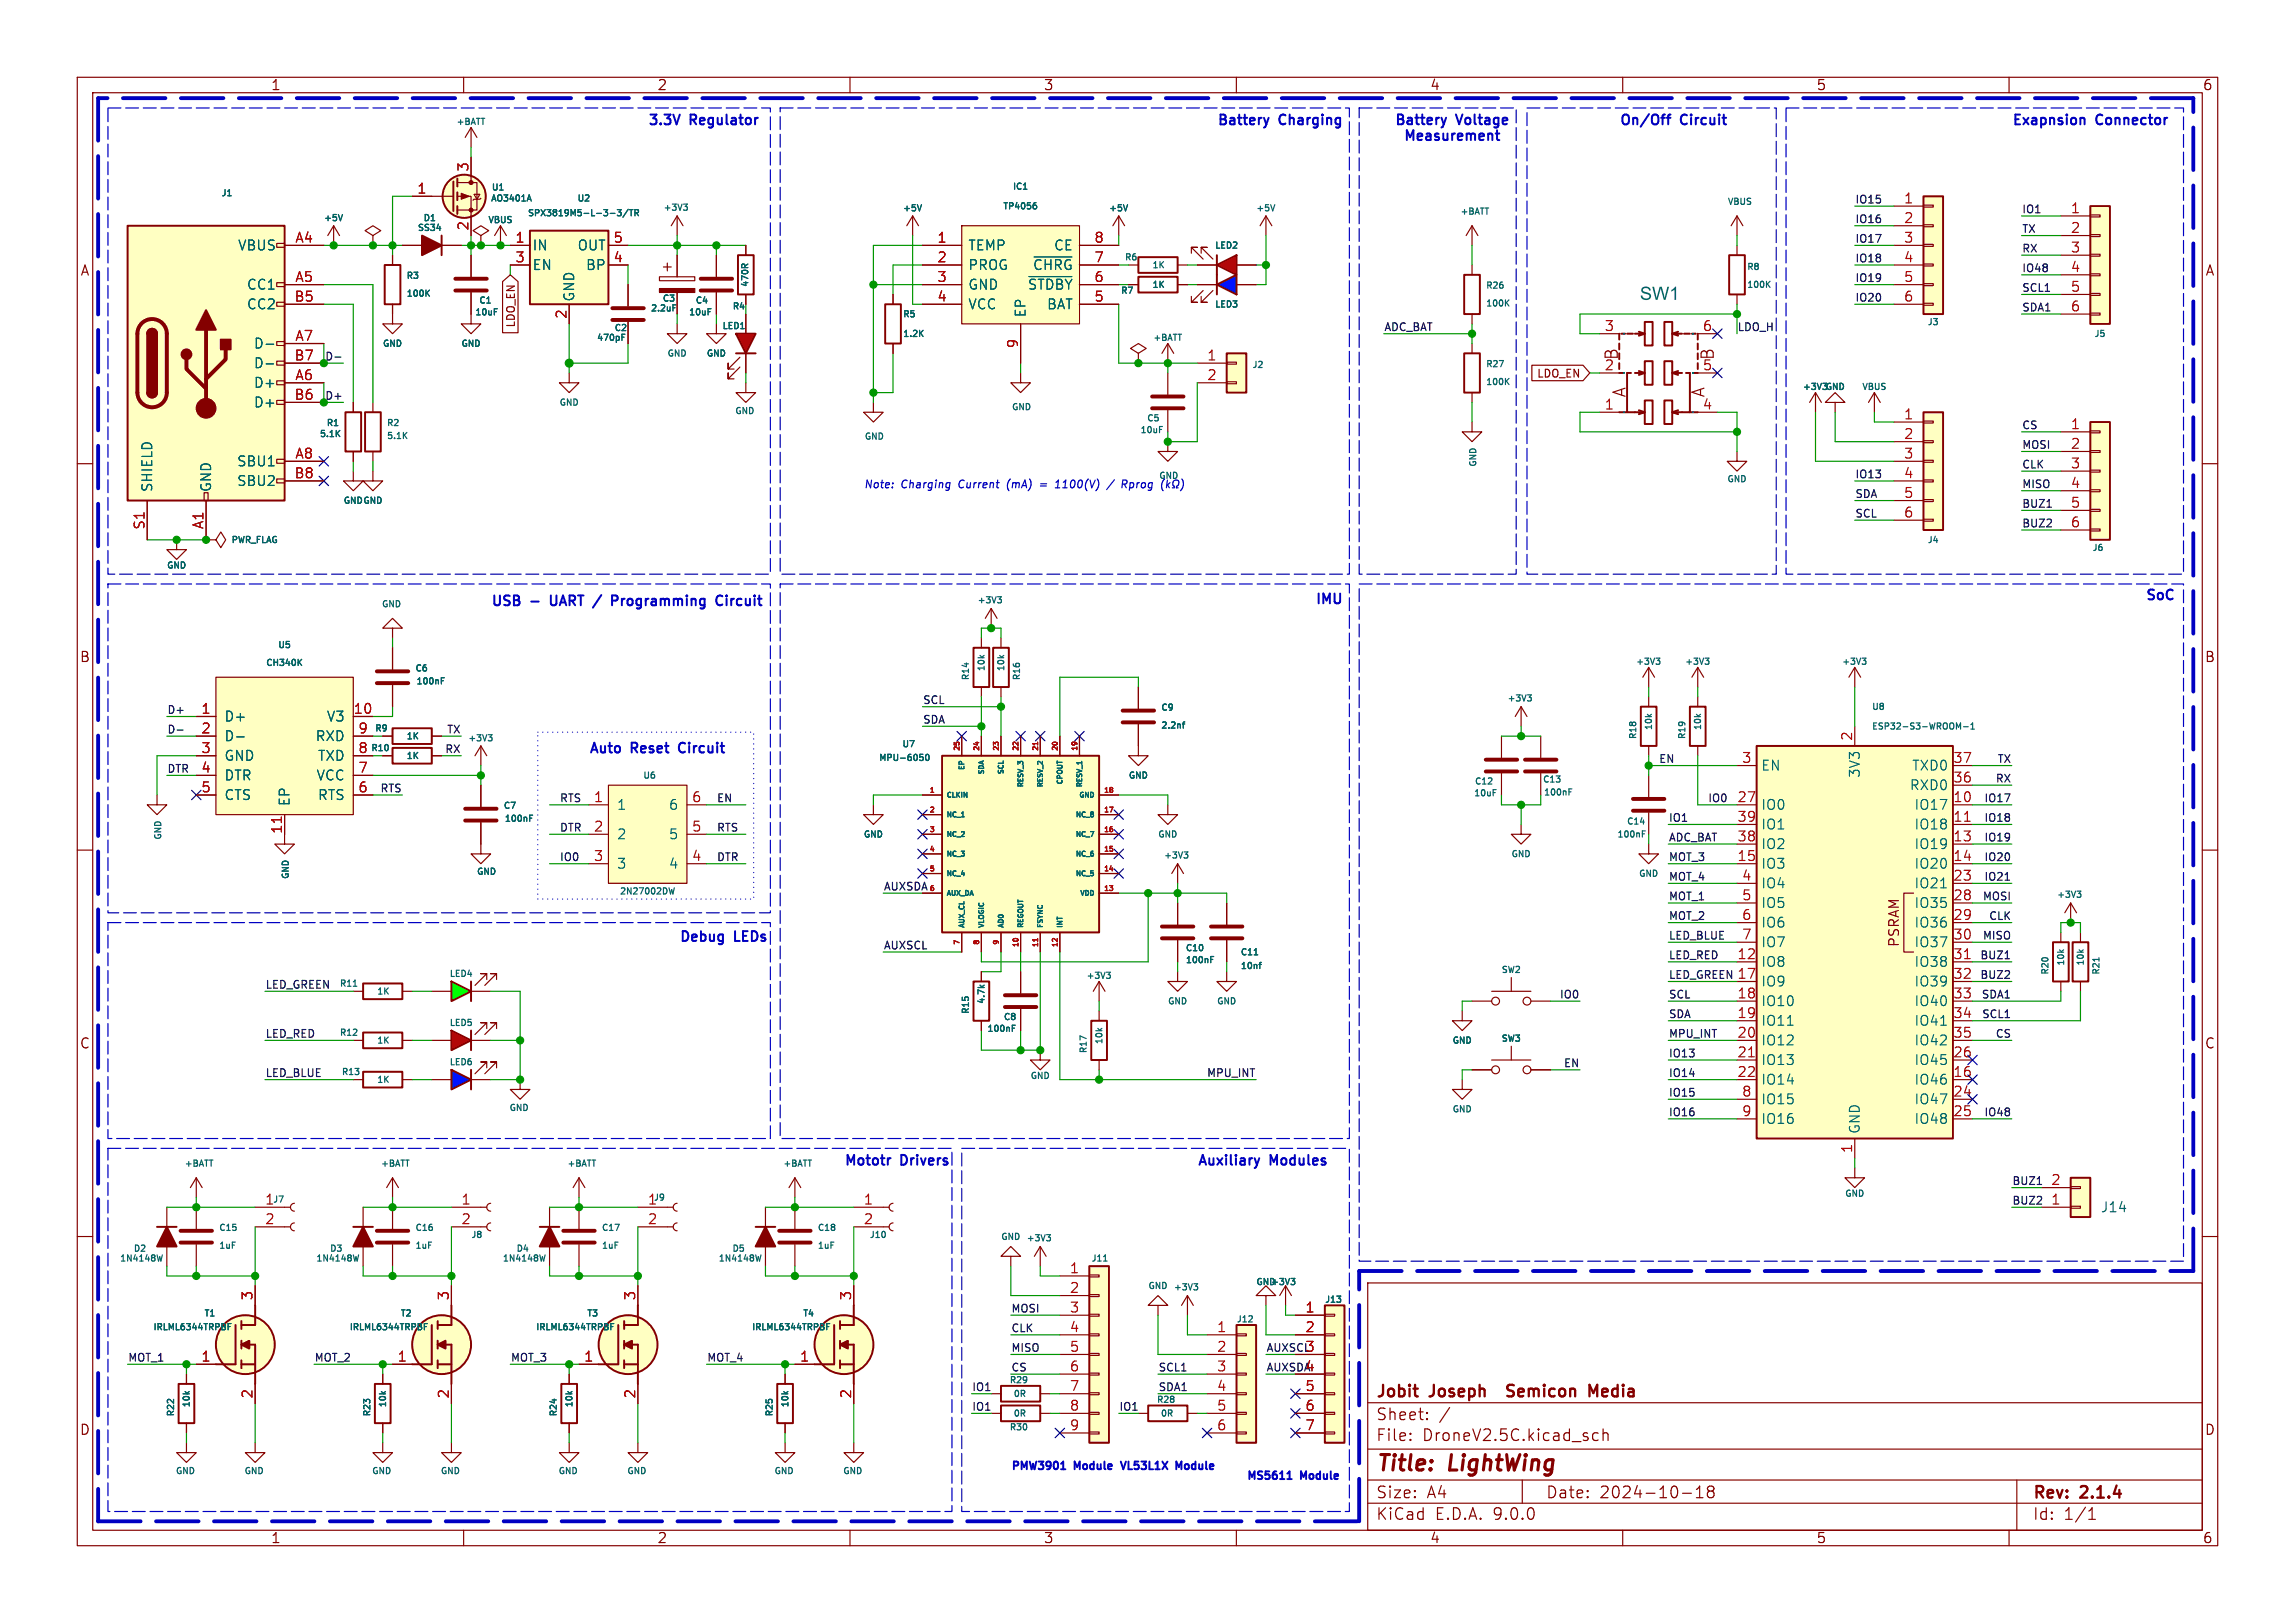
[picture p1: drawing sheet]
<svg xmlns="http://www.w3.org/2000/svg" width="297mm" height="210mm" viewBox="0 0 297 210" stroke-linecap="round" stroke-linejoin="round" font-family="sans-serif">
<defs><g id="words">
<g font-size="2.8" fill="#840000">
<text x="178" y="190.9">Title:</text>
<text x="187.7" y="190.9">LightWing</text>
</g>
<text font-size="2.4" fill="#006464" x="212.2" y="39.4">SW1</text>
<g font-size="2.2" fill="#840000">
<text x="209.6" y="46.7" transform="rotate(-90 209.6 46.7)">B</text>
<text x="222" y="46.7" transform="rotate(-90 222 46.7)">B</text>
<text x="210.6" y="51.5" transform="rotate(-90 210.6 51.5)">A</text>
<text x="220.8" y="51.5" transform="rotate(-90 220.8 51.5)">A</text>
</g>
<g font-size="2.1" fill="#840000">
<text x="178" y="184">Sheet:</text>
<text x="178" y="181.2">Jobit</text>
<text x="185.2" y="181.2">Joseph</text>
<text x="196.4" y="181.2">Semicon</text>
<text x="207.5" y="181.2">Media</text>
<text x="178" y="186.7">File:</text>
<text x="184.1" y="186.7">DroneV2.5C.kicad_sch</text>
<text x="178" y="196.9">KiCad</text>
<text x="178" y="194.1">Size:</text>
<text x="184.7" y="194.1">A4</text>
<text x="185.7" y="196.9">E.D.A.</text>
<text x="193.3" y="196.9">9.0.0</text>
<text x="200" y="194.1">Date:</text>
<text x="207" y="194.1">2024-10-18</text>
<text x="263" y="194.3">Rev:</text>
<text x="263" y="196.9">Id:</text>
<text x="267.1" y="196.9">1/1</text>
<text x="269.4" y="194.3">2.1.4</text>
</g>
<g font-size="1.8" fill="#840000">
<text x="35" y="11.9">1</text>
<text x="85" y="11.9">2</text>
<text x="135" y="11.9">3</text>
<text x="185" y="11.9">4</text>
<text x="235" y="11.9">5</text>
<text x="285" y="11.9">6</text>
<text x="10.3" y="35.9">A</text>
<text x="285.3" y="35.9">A</text>
<text x="10.3" y="85.9">B</text>
<text x="285.3" y="85.9">B</text>
<text x="246" y="122.6" transform="rotate(-90 246 122.6)">PSRAM</text>
<text x="10.3" y="135.9">C</text>
<text x="285.3" y="135.9">C</text>
<text x="10.3" y="185.9">D</text>
<text x="285.3" y="185.9">D</text>
<text x="35" y="199.9">1</text>
<text x="85" y="199.9">2</text>
<text x="135" y="199.9">3</text>
<text x="185" y="199.9">4</text>
<text x="235" y="199.9">5</text>
<text x="285" y="199.9">6</text>
</g>
<g font-size="1.8" fill="#0000c2">
<text x="83.8" y="16.3">3.3V</text>
<text x="89.4" y="16.3">Regulator</text>
<text x="157.5" y="16.3">Battery</text>
<text x="165.7" y="16.3">Charging</text>
<text x="180.4" y="16.2">Battery</text>
<text x="188.5" y="16.2">Voltage</text>
<text x="209.5" y="16.3">On/Off</text>
<text x="217.6" y="16.3">Circuit</text>
<text x="260.3" y="16.3">Exapnsion</text>
<text x="271.4" y="16.3">Connector</text>
<text x="181.5" y="18.3">Measurement</text>
<text x="277.6" y="77.7">SoC</text>
<text x="63.5" y="78.5">USB</text>
<text x="68.8" y="78.5">-</text>
<text x="71.8" y="78.5">UART /</text>
<text x="80.8" y="78.5">Programming</text>
<text x="94.8" y="78.5">Circuit</text>
<text x="170.2" y="78.2">IMU</text>
<text x="76.2" y="97.5">Auto</text>
<text x="81.8" y="97.5">Reset</text>
<text x="88.5" y="97.5">Circuit</text>
<text x="87.9" y="121.9">Debug</text>
<text x="95.2" y="121.9">LEDs</text>
<text x="109.2" y="150.9">Mototr</text>
<text x="116.7" y="150.9">Drivers</text>
<text x="154.9" y="150.9">Auxiliary</text>
<text x="164.5" y="150.9">Modules</text>
</g>
<g font-size="1.8" fill="#a90000">
<text x="60.7" y="22.3" transform="rotate(-90 60.7 22.3)">3</text>
<text x="53.9" y="25.1">1</text>
<text x="60.7" y="29.9" transform="rotate(-90 60.7 29.9)">2</text>
<text x="246.3" y="26.4">1</text>
<text x="246.3" y="29">2</text>
<text x="267.9" y="27.7">1</text>
<text x="38.1" y="31.5">A4</text>
<text x="66.6" y="31.5">1</text>
<text x="66.6" y="34">3</text>
<text x="79.3" y="31.5">5</text>
<text x="79.3" y="34">4</text>
<text x="121.2" y="31.5">1</text>
<text x="121.2" y="34">2</text>
<text x="141.5" y="31.5">8</text>
<text x="141.5" y="34">7</text>
<text x="246.3" y="31.5">3</text>
<text x="246.3" y="34">4</text>
<text x="267.9" y="30.2">2</text>
<text x="267.9" y="32.8">3</text>
<text x="267.9" y="35.3">4</text>
<text x="38" y="39.1">B5</text>
<text x="38.1" y="36.6">A5</text>
<text x="73.4" y="41.3" transform="rotate(-90 73.4 41.3)">2</text>
<text x="121.2" y="36.6">3</text>
<text x="121.2" y="39.1">4</text>
<text x="141.5" y="36.6">6</text>
<text x="141.5" y="39.1">5</text>
<text x="246.3" y="36.6">5</text>
<text x="246.3" y="39.1">6</text>
<text x="267.9" y="37.8">5</text>
<text x="267.9" y="40.4">6</text>
<text x="38" y="46.7">B7</text>
<text x="38.1" y="44.2">A7</text>
<text x="131.8" y="45.2" transform="rotate(-90 131.8 45.2)">9</text>
<text x="156.1" y="46.7">1</text>
<text x="207.6" y="42.9">3</text>
<text x="220.3" y="42.9">6</text>
<text x="38" y="51.8">B6</text>
<text x="38.1" y="49.3">A6</text>
<text x="156.1" y="49.3">2</text>
<text x="207.6" y="53.1">1</text>
<text x="207.6" y="48">2</text>
<text x="220.3" y="53.1">4</text>
<text x="220.3" y="48">5</text>
<text x="38.1" y="59.4">A8</text>
<text x="246.3" y="54.4">1</text>
<text x="246.3" y="56.9">2</text>
<text x="246.3" y="59.4">3</text>
<text x="267.9" y="55.6">1</text>
<text x="267.9" y="58.2">2</text>
<text x="38" y="62">B8</text>
<text x="246.3" y="62">4</text>
<text x="246.3" y="64.5">5</text>
<text x="267.9" y="60.7">3</text>
<text x="267.9" y="63.2">4</text>
<text x="267.9" y="65.8">5</text>
<text x="18.8" y="68.6" transform="rotate(-90 18.8 68.6)">S1</text>
<text x="26.4" y="68.6" transform="rotate(-90 26.4 68.6)">A1</text>
<text x="246.3" y="67.1">6</text>
<text x="267.9" y="68.3">6</text>
<text x="26" y="92.5">1</text>
<text x="26" y="95">2</text>
<text x="45.7" y="92.5">10</text>
<text x="46.3" y="95">9</text>
<text x="239.8" y="96" transform="rotate(-90 239.8 96)">2</text>
<text x="26" y="97.5">3</text>
<text x="26" y="100.1">4</text>
<text x="46.3" y="97.5">8</text>
<text x="46.3" y="100.1">7</text>
<text x="225.4" y="98.8">3</text>
<text x="252.7" y="98.8">37</text>
<text x="252.7" y="101.3">36</text>
<text x="26" y="102.6">5</text>
<text x="36.6" y="108" transform="rotate(-90 36.6 108)">11</text>
<text x="46.3" y="102.6">6</text>
<text x="76.8" y="103.9">1</text>
<text x="76.8" y="107.7">2</text>
<text x="89.5" y="103.9">6</text>
<text x="89.5" y="107.7">5</text>
<text x="224.7" y="103.9">27</text>
<text x="224.7" y="106.4">39</text>
<text x="252.7" y="103.9">10</text>
<text x="252.7" y="106.4">11</text>
<text x="76.8" y="111.5">3</text>
<text x="89.5" y="111.5">4</text>
<text x="224.7" y="109">38</text>
<text x="224.7" y="111.5">15</text>
<text x="252.7" y="109">13</text>
<text x="252.7" y="111.5">14</text>
<text x="225.4" y="114">4</text>
<text x="225.4" y="116.6">5</text>
<text x="225.4" y="119.1">6</text>
<text x="252.7" y="114">23</text>
<text x="252.7" y="116.6">28</text>
<text x="252.7" y="119.1">29</text>
<text x="224.7" y="124.2">12</text>
<text x="225.4" y="121.7">7</text>
<text x="252.7" y="121.7">30</text>
<text x="252.7" y="124.2">31</text>
<text x="224.7" y="126.7">17</text>
<text x="224.7" y="129.3">18</text>
<text x="224.7" y="131.8">19</text>
<text x="252.7" y="126.7">32</text>
<text x="252.7" y="129.3">33</text>
<text x="252.7" y="131.8">34</text>
<text x="224.7" y="134.4">20</text>
<text x="224.7" y="136.9">21</text>
<text x="252.7" y="134.4">35</text>
<text x="252.7" y="136.9">26</text>
<text x="224.7" y="139.4">22</text>
<text x="225.4" y="142">8</text>
<text x="252.7" y="139.4">16</text>
<text x="252.7" y="142">24</text>
<text x="225.4" y="144.5">9</text>
<text x="239.8" y="149.3" transform="rotate(-90 239.8 149.3)">1</text>
<text x="252.7" y="144.5">25</text>
<text x="34.2" y="156">1</text>
<text x="59.6" y="156">1</text>
<text x="111.7" y="156">1</text>
<text x="265.4" y="156">1</text>
<text x="265.4" y="153.4">2</text>
<text x="34.2" y="158.5">2</text>
<text x="59.6" y="158.5">2</text>
<text x="83.7" y="158.5">2</text>
<text x="111.7" y="158.5">2</text>
<text x="138.4" y="164.8">1</text>
<text x="138.4" y="167.4">2</text>
<text x="32.8" y="168.3" transform="rotate(-90 32.8 168.3)">3</text>
<text x="58.2" y="168.3" transform="rotate(-90 58.2 168.3)">3</text>
<text x="82.3" y="168.3" transform="rotate(-90 82.3 168.3)">3</text>
<text x="110.2" y="168.3" transform="rotate(-90 110.2 168.3)">3</text>
<text x="138.4" y="169.9">3</text>
<text x="138.4" y="172.5">4</text>
<text x="157.4" y="172.5">1</text>
<text x="168.8" y="169.9">1</text>
<text x="168.8" y="172.5">2</text>
<text x="26" y="176.3">1</text>
<text x="51.4" y="176.3">1</text>
<text x="75.5" y="176.3">1</text>
<text x="103.4" y="176.3">1</text>
<text x="138.4" y="175">5</text>
<text x="138.4" y="177.5">6</text>
<text x="157.4" y="175">2</text>
<text x="157.4" y="177.5">3</text>
<text x="168.8" y="175">3</text>
<text x="168.8" y="177.5">4</text>
<text x="32.8" y="181" transform="rotate(-90 32.8 181)">2</text>
<text x="58.2" y="181" transform="rotate(-90 58.2 181)">2</text>
<text x="82.3" y="181" transform="rotate(-90 82.3 181)">2</text>
<text x="110.2" y="181" transform="rotate(-90 110.2 181)">2</text>
<text x="138.4" y="180.1">7</text>
<text x="138.4" y="182.6">8</text>
<text x="138.4" y="185.2">9</text>
<text x="157.4" y="180.1">4</text>
<text x="157.4" y="182.6">5</text>
<text x="157.4" y="185.2">6</text>
<text x="168.8" y="180.1">5</text>
<text x="168.8" y="182.6">6</text>
<text x="168.8" y="185.2">7</text>
</g>
<g font-size="1.8" fill="#006464">
<text x="30.7" y="32.6">VBUS</text>
<text x="68.8" y="32.6">IN</text>
<text x="68.8" y="35.2">EN</text>
<text x="74.7" y="32.6">OUT</text>
<text x="75.7" y="35.2">BP</text>
<text x="125.2" y="32.6">TEMP</text>
<text x="125.2" y="35.2">PROG</text>
<text x="133.6" y="35.2">~{CHRG}</text>
<text x="136.3" y="32.6">CE</text>
<text x="31.9" y="37.7">CC1</text>
<text x="31.9" y="40.2">CC2</text>
<text x="74.5" y="39.1" transform="rotate(-90 74.5 39.1)">GND</text>
<text x="125.2" y="37.7">GND</text>
<text x="125.2" y="40.2">VCC</text>
<text x="132.9" y="37.7">~{STDBY}</text>
<text x="132.9" y="41.1" transform="rotate(-90 132.9 41.1)">EP</text>
<text x="135.4" y="40.2">BAT</text>
<text x="32.8" y="45.3">D-</text>
<text x="32.8" y="47.9">D-</text>
<text x="32.8" y="50.4">D+</text>
<text x="32.8" y="52.9">D+</text>
<text x="19.9" y="63.8" transform="rotate(-90 19.9 63.8)">SHIELD</text>
<text x="27.5" y="63.8" transform="rotate(-90 27.5 63.8)">GND</text>
<text x="30.6" y="60.6">SBU1</text>
<text x="30.6" y="63.1">SBU2</text>
<text x="29" y="93.6">D+</text>
<text x="42.2" y="93.6">V3</text>
<text x="29" y="96.1">D-</text>
<text x="29" y="98.7">GND</text>
<text x="29" y="101.2">DTR</text>
<text x="40.8" y="96.1">RXD</text>
<text x="40.9" y="101.2">VCC</text>
<text x="41.1" y="98.7">TXD</text>
<text x="227.8" y="99.9">EN</text>
<text x="240.9" y="100.7" transform="rotate(-90 240.9 100.7)">3V3</text>
<text x="247.4" y="99.9">TXD0</text>
<text x="29" y="103.7">CTS</text>
<text x="37.7" y="104.4" transform="rotate(-90 37.7 104.4)">EP</text>
<text x="41.1" y="103.7">RTS</text>
<text x="79.8" y="105">1</text>
<text x="86.5" y="105">6</text>
<text x="227.8" y="105">IO0</text>
<text x="227.8" y="107.5">IO1</text>
<text x="247.1" y="102.5">RXD0</text>
<text x="247.7" y="105">IO17</text>
<text x="247.7" y="107.5">IO18</text>
<text x="79.8" y="108.8">2</text>
<text x="79.8" y="112.6">3</text>
<text x="86.5" y="108.8">5</text>
<text x="86.5" y="112.6">4</text>
<text x="227.8" y="110.1">IO2</text>
<text x="227.8" y="112.6">IO3</text>
<text x="247.7" y="110.1">IO19</text>
<text x="247.7" y="112.6">IO20</text>
<text x="227.8" y="115.2">IO4</text>
<text x="227.8" y="117.7">IO5</text>
<text x="247.7" y="115.2">IO21</text>
<text x="247.7" y="117.7">IO35</text>
<text x="227.8" y="120.2">IO6</text>
<text x="227.8" y="122.8">IO7</text>
<text x="227.8" y="125.3">IO8</text>
<text x="247.7" y="120.2">IO36</text>
<text x="247.7" y="122.8">IO37</text>
<text x="247.7" y="125.3">IO38</text>
<text x="227.8" y="127.9">IO9</text>
<text x="227.8" y="130.4">IO10</text>
<text x="247.7" y="127.9">IO39</text>
<text x="247.7" y="130.4">IO40</text>
<text x="227.8" y="132.9">IO11</text>
<text x="227.8" y="135.5">IO12</text>
<text x="247.7" y="132.9">IO41</text>
<text x="247.7" y="135.5">IO42</text>
<text x="227.8" y="138">IO13</text>
<text x="227.8" y="140.6">IO14</text>
<text x="227.8" y="143.1">IO15</text>
<text x="247.7" y="138">IO45</text>
<text x="247.7" y="140.6">IO46</text>
<text x="247.7" y="143.1">IO47</text>
<text x="227.8" y="145.6">IO16</text>
<text x="240.9" y="146.8" transform="rotate(-90 240.9 146.8)">GND</text>
<text x="247.7" y="145.6">IO48</text>
<text x="83.7" y="156">1</text>
<text x="271.8" y="157.1">J14</text>
</g>
<g font-size="1.4" fill="#0f0f0f">
<text x="240" y="26.4">IO15</text>
<text x="240" y="28.9">IO16</text>
<text x="261.6" y="27.7">IO1</text>
<text x="240" y="31.5">IO17</text>
<text x="240" y="34">IO18</text>
<text x="261.6" y="30.2">TX</text>
<text x="261.6" y="32.7">RX</text>
<text x="261.6" y="35.3">IO48</text>
<text x="240" y="39.1">IO20</text>
<text x="240" y="36.6">IO19</text>
<text x="261.6" y="40.4">SDA1</text>
<text x="261.6" y="37.8">SCL1</text>
<text x="42" y="46.7">D-</text>
<text x="179.1" y="42.9">ADC_BAT</text>
<text x="224.8" y="42.9">LDO_H</text>
<text x="42" y="51.8">D+</text>
<text x="261.6" y="55.6">CS</text>
<text x="261.6" y="58.1">MOSI</text>
<text x="240" y="62">IO13</text>
<text x="240" y="64.5">SDA</text>
<text x="261.6" y="60.7">CLK</text>
<text x="261.6" y="65.8">BUZ1</text>
<text x="261.6" y="63.2">MISO</text>
<text x="240" y="67">SCL</text>
<text x="261.6" y="68.3">BUZ2</text>
<text x="21.6" y="92.4">D+</text>
<text x="21.6" y="95">D-</text>
<text x="57.7" y="95">TX</text>
<text x="119.4" y="91.2">SCL</text>
<text x="119.4" y="93.7">SDA</text>
<text x="21.6" y="100.1">DTR</text>
<text x="57.5" y="97.5">RX</text>
<text x="214.6" y="98.8">EN</text>
<text x="258.1" y="101.3">RX</text>
<text x="258.4" y="98.8">TX</text>
<text x="49.1" y="102.6">RTS</text>
<text x="72.4" y="103.9">RTS</text>
<text x="72.4" y="107.7">DTR</text>
<text x="92.7" y="107.7">RTS</text>
<text x="92.7" y="103.9">EN</text>
<text x="215.9" y="106.4">IO1</text>
<text x="221" y="103.9">IO0</text>
<text x="256.7" y="103.9">IO17</text>
<text x="256.7" y="106.4">IO18</text>
<text x="72.4" y="111.5">IO0</text>
<text x="92.7" y="111.5">DTR</text>
<text x="215.9" y="111.5">MOT_3</text>
<text x="215.9" y="108.9">ADC_BAT</text>
<text x="256.7" y="108.9">IO19</text>
<text x="256.7" y="111.5">IO20</text>
<text x="114.3" y="115.3">AUXSDA</text>
<text x="215.9" y="114">MOT_4</text>
<text x="215.9" y="116.6">MOT_1</text>
<text x="215.9" y="119.1">MOT_2</text>
<text x="256.5" y="116.6">MOSI</text>
<text x="256.7" y="114">IO21</text>
<text x="257.3" y="119.1">CLK</text>
<text x="114.3" y="122.9">AUXSCL</text>
<text x="215.9" y="121.6">LED_BLUE</text>
<text x="215.9" y="124.2">LED_RED</text>
<text x="256.1" y="124.2">BUZ1</text>
<text x="256.5" y="121.6">MISO</text>
<text x="34.3" y="128">LED_GREEN</text>
<text x="201.7" y="129.3">IO0</text>
<text x="215.9" y="126.7">LED_GREEN</text>
<text x="215.9" y="129.3">SCL</text>
<text x="215.9" y="131.8">SDA</text>
<text x="256.1" y="126.7">BUZ2</text>
<text x="256.3" y="129.3">SDA1</text>
<text x="256.4" y="131.8">SCL1</text>
<text x="34.3" y="134.3">LED_RED</text>
<text x="215.9" y="136.9">IO13</text>
<text x="215.9" y="134.3">MPU_INT</text>
<text x="258.1" y="134.3">CS</text>
<text x="34.3" y="139.4">LED_BLUE</text>
<text x="156.1" y="139.4">MPU_INT</text>
<text x="202.3" y="138.2">EN</text>
<text x="215.9" y="139.4">IO14</text>
<text x="215.9" y="142">IO15</text>
<text x="215.9" y="144.5">IO16</text>
<text x="256.7" y="144.5">IO48</text>
<text x="260.3" y="153.4">BUZ1</text>
<text x="260.3" y="155.9">BUZ2</text>
<text x="130.8" y="169.9">MOSI</text>
<text x="130.8" y="172.4">CLK</text>
<text x="16.5" y="176.3">MOT_1</text>
<text x="40.6" y="176.3">MOT_2</text>
<text x="66" y="176.3">MOT_3</text>
<text x="91.4" y="176.3">MOT_4</text>
<text x="130.8" y="177.5">CS</text>
<text x="130.8" y="175">MISO</text>
<text x="149.9" y="177.5">SCL1</text>
<text x="163.8" y="175">AUXSCL</text>
<text x="163.8" y="177.5">AUXSDA</text>
<text x="125.7" y="182.6">IO1</text>
<text x="125.7" y="180.1">IO1</text>
<text x="144.8" y="182.6">IO1</text>
<text x="149.9" y="180.1">SDA1</text>
</g>
<g font-size="1.4" fill="#840000">
<text x="66.8" y="42.5" transform="rotate(-90 66.8 42.5)">LDO_EN</text>
<text x="198.8" y="49.1">LDO_EN</text>
</g>
<g font-size="1.4" fill="#0000c2">
<text x="111.8" y="63.3">Note:</text>
<text x="116.6" y="63.3">Charging</text>
<text x="124.3" y="63.3">Current</text>
<text x="130.8" y="63.3">(mA)</text>
<text x="137.6" y="63.3">1100(V)</text>
<text x="144.6" y="63.3">/</text>
<text x="146.7" y="63.3">Rprog</text>
<text x="130.8" y="190.3">PMW3901</text>
<text x="139.2" y="190.3">Module VL53L1X</text>
<text x="152.4" y="190.3">Module</text>
<text x="161.3" y="191.5">MS5611</text>
<text x="168.5" y="191.5">Module</text>
</g>
<g font-size="1.1" fill="#006464">
<text x="59" y="16.4">+BATT</text>
<text x="28.6" y="25.6">J1</text>
<text x="41.8" y="28.8">+5V</text>
<text x="54.7" y="28.8">D1</text>
<text x="63.1" y="29.1">VBUS</text>
<text x="63.4" y="26.3">AO3401A</text>
<text x="63.5" y="24.9">U1</text>
<text x="68.2" y="28.2">SPX3819M5-L-3-3/TR</text>
<text x="74.6" y="26.3">U2</text>
<text x="85.8" y="27.5">+3V3</text>
<text x="116.7" y="27.6">+5V</text>
<text x="129.7" y="27.3">TP4056</text>
<text x="131" y="24.8">IC1</text>
<text x="143.4" y="27.6">+5V</text>
<text x="162.5" y="27.6">+5V</text>
<text x="188.9" y="28">+BATT</text>
<text x="223.5" y="26.7">VBUS</text>
<text x="54" y="30.1">SS34</text>
<text x="145.5" y="33.9">R6</text>
<text x="149" y="34.9">1K</text>
<text x="157.1" y="32.4">LED2</text>
<text x="226" y="35.1">R8</text>
<text x="52.5" y="36.3">R3</text>
<text x="52.5" y="38.6">100K</text>
<text x="61.4" y="41">10uF</text>
<text x="61.9" y="39.5">C1</text>
<text x="84.1" y="40.5">2.2uF</text>
<text x="85.6" y="39.2">C3</text>
<text x="89" y="41">10uF</text>
<text x="89.9" y="39.5">C4</text>
<text x="94.7" y="40.3">R4</text>
<text x="97" y="37.3" transform="rotate(-90 97 37.3)">470R</text>
<text x="116.8" y="41.3">R5</text>
<text x="145" y="38.2">R7</text>
<text x="149" y="37.5">1K</text>
<text x="157.1" y="40">LED3</text>
<text x="192.2" y="39.9">100K</text>
<text x="192.2" y="37.6">R26</text>
<text x="226" y="37.5">100K</text>
<text x="49.4" y="45.1">GND</text>
<text x="59.6" y="45.1">GND</text>
<text x="77.1" y="44.3">470pF</text>
<text x="79.4" y="43">C2</text>
<text x="86.3" y="46.3">GND</text>
<text x="91.3" y="46.3">GND</text>
<text x="93.4" y="42.8">LED1</text>
<text x="116.8" y="43.8">1.2K</text>
<text x="149.1" y="44.3">+BATT</text>
<text x="162" y="47.8">J2</text>
<text x="192.2" y="47.7">R27</text>
<text x="249.3" y="42.3">J3</text>
<text x="270.9" y="43.8">J5</text>
<text x="72.3" y="52.7">GND</text>
<text x="95" y="53.8">GND</text>
<text x="130.8" y="53.3">GND</text>
<text x="192.2" y="50">100K</text>
<text x="233.2" y="50.7">+3V3 GND</text>
<text x="240.9" y="50.7">VBUS</text>
<text x="41.3" y="56.8">5.1K</text>
<text x="42.2" y="55.3">R1</text>
<text x="50" y="55.3">R2</text>
<text x="50" y="57">5.1K</text>
<text x="111.8" y="57.1">GND</text>
<text x="147.5" y="56.3">10uF</text>
<text x="148.3" y="54.7">C5</text>
<text x="44.4" y="65.4">GNDGND</text>
<text x="191.3" y="60.5" transform="rotate(-90 191.3 60.5)">GND</text>
<text x="223.4" y="62.6">GND</text>
<text x="29.8" y="70.5">PWR_FLAG</text>
<text x="249.3" y="70.5">J4</text>
<text x="270.7" y="71.5">J6</text>
<text x="21.5" y="73.8">GND</text>
<text x="49.3" y="78.8">GND</text>
<text x="126.4" y="78.3">+3V3</text>
<text x="34.3" y="86.4">CH340K</text>
<text x="35.9" y="84.1">U5</text>
<text x="53.6" y="87.1">C6</text>
<text x="53.8" y="88.8">100nF</text>
<text x="125.6" y="88.1" transform="rotate(-90 125.6 88.1)">R14</text>
<text x="127.6" y="87" transform="rotate(-90 127.6 87)">10k</text>
<text x="130.2" y="87" transform="rotate(-90 130.2 87)">10k</text>
<text x="132.2" y="88.1" transform="rotate(-90 132.2 88.1)">R16</text>
<text x="211.6" y="86.2">+3V3</text>
<text x="218" y="86.2">+3V3</text>
<text x="238.3" y="86.2">+3V3</text>
<text x="48.4" y="94.9">R9</text>
<text x="52.5" y="95.9">1K</text>
<text x="150.2" y="92.2">C9</text>
<text x="150.2" y="94.5">2.2nf</text>
<text x="195" y="91">+3V3</text>
<text x="212" y="95.8" transform="rotate(-90 212 95.8)">R18</text>
<text x="214" y="94.6" transform="rotate(-90 214 94.6)">10k</text>
<text x="218.3" y="95.8" transform="rotate(-90 218.3 95.8)">R19</text>
<text x="220.3" y="94.6" transform="rotate(-90 220.3 94.6)">10k</text>
<text x="242.1" y="94.6">ESP32-S3-WROOM-1</text>
<text x="242.1" y="92.1">U8</text>
<text x="47.9" y="97.4">R10</text>
<text x="52.5" y="98.4">1K</text>
<text x="60.5" y="96.1">+3V3</text>
<text x="83.1" y="101">U6</text>
<text x="113.7" y="98.7">MPU-6050</text>
<text x="116.7" y="96.9">U7</text>
<text x="146" y="101">GND</text>
<text x="190.8" y="101.7">C12</text>
<text x="199.6" y="101.5">C13</text>
<text x="65.1" y="104.9">C7</text>
<text x="65.2" y="106.5">100nF</text>
<text x="190.6" y="103.2">10uF</text>
<text x="199.7" y="103.1">100nF</text>
<text x="210.4" y="106.9">C14</text>
<text x="21.1" y="108.8" transform="rotate(-90 21.1 108.8)">GND</text>
<text x="37.6" y="113.9" transform="rotate(-90 37.6 113.9)">GND</text>
<text x="61.6" y="113.4">GND</text>
<text x="111.7" y="108.6">GND</text>
<text x="149.8" y="108.6">GND</text>
<text x="150.5" y="111.3">+3V3</text>
<text x="195.5" y="111.1">GND</text>
<text x="209.2" y="108.6">100nF</text>
<text x="212" y="113.7">GND</text>
<text x="80.1" y="115.9">2N27002DW</text>
<text x="266.1" y="116.4">+3V3</text>
<text x="153.3" y="123.3">C10</text>
<text x="153.3" y="124.8">100nF</text>
<text x="160.4" y="125.6">10nf</text>
<text x="160.4" y="123.8">C11</text>
<text x="267.3" y="125.1" transform="rotate(-90 267.3 125.1)">10k</text>
<text x="269.9" y="125.1" transform="rotate(-90 269.9 125.1)">10k</text>
<text x="43.9" y="127.9">R11</text>
<text x="48.7" y="128.9">1K</text>
<text x="58.1" y="126.6">LED4</text>
<text x="125.6" y="131.3" transform="rotate(-90 125.6 131.3)">R15</text>
<text x="127.6" y="130" transform="rotate(-90 127.6 130)">4.7k</text>
<text x="140.5" y="126.9">+3V3</text>
<text x="151" y="130.2">GND</text>
<text x="157.4" y="130.2">GND</text>
<text x="194.2" y="126.1">SW2</text>
<text x="265.3" y="126.2" transform="rotate(-90 265.3 126.2)">R20</text>
<text x="271.9" y="126.2" transform="rotate(-90 271.9 126.2)">R21</text>
<text x="43.9" y="134.2">R12</text>
<text x="48.7" y="135.2">1K</text>
<text x="58.1" y="133">LED5</text>
<text x="127.7" y="133.7">100nF</text>
<text x="129.8" y="132.2">C8</text>
<text x="140.8" y="136.4" transform="rotate(-90 140.8 136.4)">R17</text>
<text x="142.9" y="135.2" transform="rotate(-90 142.9 135.2)">10k</text>
<text x="187.9" y="135.2">GND</text>
<text x="194.2" y="135">SW3</text>
<text x="44.1" y="139.3">R13</text>
<text x="48.7" y="140.3">1K</text>
<text x="58.1" y="138">LED6</text>
<text x="65.8" y="144">GND</text>
<text x="133.3" y="139.8">GND</text>
<text x="187.9" y="144.1">GND</text>
<text x="23.8" y="151.2">+BATT</text>
<text x="35.2" y="155.8">J7</text>
<text x="49.2" y="151.2">+BATT</text>
<text x="73.3" y="151.2">+BATT</text>
<text x="84.5" y="155.6">J9</text>
<text x="101.3" y="151.2">+BATT</text>
<text x="238.7" y="155.1">GND</text>
<text x="28.2" y="159.5">C15</text>
<text x="28.2" y="161.8">1uF</text>
<text x="53.6" y="159.5">C16</text>
<text x="53.6" y="161.8">1uF</text>
<text x="60.9" y="160.4">J8</text>
<text x="77.8" y="159.5">C17</text>
<text x="77.8" y="161.8">1uF</text>
<text x="105.7" y="159.5">C18</text>
<text x="105.7" y="161.8">1uF</text>
<text x="112.4" y="160.4">J10</text>
<text x="129.4" y="160.6">GND</text>
<text x="132.7" y="160.8">+3V3</text>
<text x="15.4" y="163.4">1N4148W</text>
<text x="17.2" y="162.2">D2</text>
<text x="40.8" y="163.4">1N4148W</text>
<text x="42.6" y="162.2">D3</text>
<text x="64.9" y="163.4">1N4148W</text>
<text x="66.7" y="162.2">D4</text>
<text x="92.9" y="163.4">1N4148W</text>
<text x="94.7" y="162.2">D5</text>
<text x="141.1" y="163.4">J11</text>
<text x="148.5" y="167">GND</text>
<text x="151.8" y="167.2">+3V3</text>
<text x="162.5" y="166.5">GND</text>
<text x="164.4" y="166.5">+3V3</text>
<text x="19.7" y="172.3">IRLML6344TRPBF</text>
<text x="26.3" y="170.6">T1</text>
<text x="45.1" y="172.3">IRLML6344TRPBF</text>
<text x="51.7" y="170.6">T2</text>
<text x="69.3" y="172.3">IRLML6344TRPBF</text>
<text x="75.9" y="170.6">T3</text>
<text x="97.2" y="172.3">IRLML6344TRPBF</text>
<text x="103.8" y="170.6">T4</text>
<text x="159.9" y="171.3">J12</text>
<text x="171.4" y="168.8">J13</text>
<text x="130.6" y="179.2">R29</text>
<text x="22.7" y="183.4" transform="rotate(-90 22.7 183.4)">R22</text>
<text x="24.8" y="182.2" transform="rotate(-90 24.8 182.2)">10k</text>
<text x="48.1" y="183.4" transform="rotate(-90 48.1 183.4)">R23</text>
<text x="50.2" y="182.2" transform="rotate(-90 50.2 182.2)">10k</text>
<text x="72.3" y="183.4" transform="rotate(-90 72.3 183.4)">R24</text>
<text x="74.3" y="182.2" transform="rotate(-90 74.3 182.2)">10k</text>
<text x="100.2" y="183.4" transform="rotate(-90 100.2 183.4)">R25</text>
<text x="102.2" y="182.2" transform="rotate(-90 102.2 182.2)">10k</text>
<text x="130.6" y="185.3">R30</text>
<text x="131.1" y="181">0R</text>
<text x="131.1" y="183.5">0R</text>
<text x="149.6" y="181.7">R28</text>
<text x="150.1" y="183.5">0R</text>
<text x="22.6" y="191">GND</text>
<text x="31.5" y="191">GND</text>
<text x="48" y="191">GND</text>
<text x="56.9" y="191">GND</text>
<text x="72.2" y="191">GND</text>
<text x="81.1" y="191">GND</text>
<text x="100.1" y="191">GND</text>
<text x="109" y="191">GND</text>
</g>
<text font-size="1.1" fill="#0000c2" x="149.9" y="62.2">GND</text>
<g font-size=".9" fill="#a90000">
<text x="124.2" y="97.3" transform="rotate(-90 124.2 97.3)">25</text>
<text x="126.7" y="97.3" transform="rotate(-90 126.7 97.3)">24</text>
<text x="129.3" y="97.3" transform="rotate(-90 129.3 97.3)">23</text>
<text x="131.8" y="97.3" transform="rotate(-90 131.8 97.3)">22</text>
<text x="134.4" y="97.3" transform="rotate(-90 134.4 97.3)">21</text>
<text x="136.9" y="97.3" transform="rotate(-90 136.9 97.3)">20</text>
<text x="139.4" y="97.3" transform="rotate(-90 139.4 97.3)">19</text>
<text x="120.2" y="102.6">1</text>
<text x="120.2" y="105.2">2</text>
<text x="120.2" y="107.7">3</text>
<text x="142.7" y="102.6">18</text>
<text x="142.7" y="105.2">17</text>
<text x="142.7" y="107.7">16</text>
<text x="120.2" y="110.2">4</text>
<text x="120.2" y="112.8">5</text>
<text x="142.7" y="110.2">15</text>
<text x="142.7" y="112.8">14</text>
<text x="120.2" y="115.3">6</text>
<text x="142.7" y="115.3">13</text>
<text x="124.2" y="122.4" transform="rotate(-90 124.2 122.4)">7</text>
<text x="126.7" y="122.4" transform="rotate(-90 126.7 122.4)">8</text>
<text x="129.3" y="122.4" transform="rotate(-90 129.3 122.4)">9</text>
<text x="131.8" y="122.7" transform="rotate(-90 131.8 122.7)">10</text>
<text x="134.4" y="122.7" transform="rotate(-90 134.4 122.7)">11</text>
<text x="136.9" y="122.7" transform="rotate(-90 136.9 122.7)">12</text>
</g>
<g font-size=".9" fill="#006464">
<text x="125" y="99.8" transform="rotate(-90 125 99.8)">EP</text>
<text x="127.5" y="100.4" transform="rotate(-90 127.5 100.4)">SDA</text>
<text x="130.1" y="100.4" transform="rotate(-90 130.1 100.4)">SCL</text>
<text x="137.7" y="101.7" transform="rotate(-90 137.7 101.7)">CPOUT</text>
<text x="122.4" y="103.4">CLKIN</text>
<text x="122.4" y="106">NC_1</text>
<text x="132.6" y="102.1" transform="rotate(-90 132.6 102.1)">RESV_3</text>
<text x="135.2" y="102.1" transform="rotate(-90 135.2 102.1)">RESV_2</text>
<text x="139" y="106">NC_8</text>
<text x="139.5" y="103.4">GND</text>
<text x="140.2" y="102.1" transform="rotate(-90 140.2 102.1)">RESV_1</text>
<text x="122.4" y="108.5">NC_2</text>
<text x="122.4" y="111">NC_3</text>
<text x="122.4" y="113.6">NC_4</text>
<text x="139" y="108.5">NC_7</text>
<text x="139" y="111">NC_6</text>
<text x="139" y="113.6">NC_5</text>
<text x="122.4" y="116.1">AUX_DA</text>
<text x="139.6" y="116.1">VDD</text>
<text x="125" y="120.1" transform="rotate(-90 125 120.1)">AUX_CL</text>
<text x="127.5" y="120.1" transform="rotate(-90 127.5 120.1)">VLOGIC</text>
<text x="130.1" y="120.1" transform="rotate(-90 130.1 120.1)">AD0</text>
<text x="132.6" y="120.1" transform="rotate(-90 132.6 120.1)">REGOUT</text>
<text x="135.2" y="120.1" transform="rotate(-90 135.2 120.1)">FSYNC</text>
<text x="137.7" y="120.1" transform="rotate(-90 137.7 120.1)">INT</text>
</g>
</g></defs>
<g fill="none" stroke="#840000" stroke-width=".15">
<path d="M10 10h277v190h-277zM12 12h273v186h-273zM60 10v2M110 10v2M160 10v2M210 10v2M260 10v2M43.2 29.2l-.8 1.3M43.2 29.2l.7 1.3M43.2 29.2v2.6M48.3 52.1v1.2M48.3 58.4v1.3"/>
<path d="M10 60h2M22.9 69.9v1.2h1.2l-1.2 1.3-1.3-1.3h1.3M45.7 61v1.2h1.3l-1.3 1.3-1.3-1.3h1.3M285 60h2M50.8 83.8v2.8M50.8 88.6v2.8M10 110h2M285 110h2M82.5 156.2h4.6M82.5 158.8h4.6M87.6 155.7a.51 .51 0 0 0-.5 .5 .51 .51 0 0 0 .5 .5M87.6 158.2a.51 .51 0 0 0-.5 .6 .51 .51 0 0 0 .5 .5"/>
<path d="M10 160h2M74.9 176.5h2.6M82.5 166.4v2.5M82.5 179.1v2.5M177 166h108v32h-108zM285 160h2M60 198v2M82.5 186.7v1.3h1.3l-1.3 1.2-1.2-1.2h1.2M110 198v2M147.3 182.9h1.3M153.7 182.9h1.2M160 198v2"/>
<path d="M177 194.5h108M177 191.5h108M177 187.5h108M177 181.5h108M182.5 186.3h.1l-.1 .1M182.5 186.3v.1M182.5 185.5v.1M182.5 185.5h.1l-.1 .1M184.7 183.6v.1M184.7 183.6h-.1l.1 .1M184.7 182.8v.1M184.7 182.8h-.1l.1 .1"/>
<path d="M187.6 182.1l-1.3 2M197 191.5v3M206.8 185.5l-.4-.1-.3 .3v.4l.1 .2 .2 .1 .4-.1M207.5 185.5a.37 .37 0 0 1 .6 .1v.8M207.5 184.9v1.5M210 198v2M217.7 193.2h1.2M219.5 193.8h.9M219.5 192.7l.5-.4v1.5M221.2 192.9l-.2 .3v.5l.2 .1 .5-.1 .1-.2-.1-.4-.2-.2M221.2 192.9h-.1a.31 .31 0 0 1-.1-.4 .31 .31 0 0 1 .2-.2l.5 .1a.31 .31 0 0 1 .1 .3 .31 .31 0 0 1-.3 .2M221.2 192.9h.3"/>
<path d="M260 198v2M261 191.5v6.5M270.3 196.6h.9M270.3 195.5l.4-.4v1.5"/>
</g>
<path d="M195.9 179.3l-.6-.1a.36 .36 0 0 0-.3 .3 .36 .36 0 0 0 .3 .4l.5 .1M195.1 180.6l.2 .1 .5-.1M205.7 180.7v-1.5l.5 1.1 .5-1.1v1.5" fill="none" stroke="#840000" stroke-width=".3"/>
<g fill="none" stroke="#840000" stroke-width=".25">
<path d="M47.2 53.3h2.1v5.1h-2.1zM80 171.5v5h-2.5M80.8 176.5h1.7M80.8 170.9v1.1M80.8 173.5v1M80.8 176v1M80.8 174h1.7v5.1M82.5 168.9v2.6h-1.7M148.6 181.9h5.1v2h-5.1z"/>
<circle cx="81.3" cy="174" r="3.8"/>
</g>
<path d="M44.3 27.8l-.2 .8M52.3 56.3l.4 .5M52.7 56l-.5 .4M57.1 88.1h.3M57.1 87.7h.4M79 171.6h.3M79.4 171.3h-.4v.8" fill="none" stroke="#006464" stroke-width=".15"/>
<path d="M48.8 86.9h4M48.8 88.4h4" fill="none" stroke="#840000" stroke-width=".51"/>
<circle cx="81.3" cy="174" r="3.8" fill="#ffffc2" stroke="#ffffc2" stroke-width=".13"/>
<path d="M80.8 174l1-.5v1z" fill="#840000" stroke="#840000" stroke-width=".25"/>
<path d="M160 171.5h2.6v15.2h-2.6z" fill="#ffffc2"/>
<path d="M95.5 33h2v5.1h-2zM160 171.5h2.6v15.2h-2.6z" fill="none" stroke="#840000" stroke-width=".25"/>
<g fill="none" stroke="#840000" stroke-width=".15">
<path d="M96.5 31.8v1.2M96.5 38.1v1.3M156.2 172.7h3.8M156.2 175.3h3.8M156.2 177.8h3.8M160 172.6h1.3v.2h-1.3zM160 175.1h1.3v.3h-1.3zM160 177.7h1.3v.2h-1.3zM156.2 180.3h3.8M156.2 182.9h3.8M156.2 185.4h3.8M160 180.2h1.3v.3h-1.3z"/>
<path d="M160 182.8h1.3v.2h-1.3zM160 185.3h1.3v.2h-1.3z"/>
</g>
<path d="M96 34.2h.1h.3M96.8 34.2l-.4 .2" fill="none" stroke="#006464" stroke-width=".15"/>
<path d="M124.5 29.2h15.2v12.7h-15.2z" fill="#ffffc2"/>
<g fill="none" stroke="#840000" stroke-width=".15">
<path d="M119.4 31.8h5.1M119.4 34.3h5.1M119.4 36.8h5.1M119.4 39.4h5.1M124.5 29.2h15.2v12.7h-15.2zM139.7 31.8h5.1M139.7 34.3h5.1M139.7 36.8h5.1M139.7 39.4h5.1M144.8 27.9l-.8 1.3M144.8 27.9l.7 1.3M144.8 27.9v2.6"/>
<path d="M146 34.3h1.3M146 36.8h1.3M152.4 34.3h1.3M152.4 36.8h1.3M132.1 41.9v5.1M147.3 45.7l1-.6-1-.6-1 .6 1 .6v1.3M147.3 47h.1M49.5 97.8h1.3M55.9 97.8h1.2M36.8 108v1.2h1.3l-1.3 1.3-1.2-1.3h1.2"/>
</g>
<path d="M132.4 24.5h.5M133.2 35.8h5.5M133.8 33.2h4.9M133.9 26.5h.1l.2 .2-.1 .3h-.2M133.9 26.2h.2M145.9 26.5l-.2 .8" fill="none" stroke="#006464" stroke-width=".15"/>
<path d="M147.3 35.8h5.1v2h-5.1zM147.3 33.3h5.1v2h-5.1zM50.8 96.8h5.1v2h-5.1z" fill="none" stroke="#840000" stroke-width=".25"/>
<path d="M27.9 87.6h17.8v17.8h-17.8z" fill="#ffffc2"/>
<g fill="none" stroke="#840000" stroke-width=".15">
<path d="M25.4 92.7h2.5M25.4 95.3h2.5M25.4 97.8h2.5M27.9 87.6h17.8v17.8h-17.8zM45.7 92.7h2.6M45.7 95.3h2.6M45.7 97.8h2.6M49.5 95.3h1.3M55.9 95.3h1.2M25.4 100.3h2.5M25.4 102.9h2.5M36.8 105.4v2.6"/>
<path d="M45.7 100.3h2.6M45.7 102.9h2.6M67.3 139.7v1.3h1.3l-1.3 1.2-1.3-1.2h1.3M24.1 177.8v1.3M24.1 184.2v1.2"/>
</g>
<path d="M30.6 95.3h1M38.7 85.7l.3 .4M39 85.3l-.4 .5" fill="none" stroke="#006464" stroke-width=".15"/>
<path d="M36.4 105.7v.7" fill="none" stroke="#a90000" stroke-width=".15"/>
<path d="M50.8 94.2h5.1v2.1h-5.1zM23.1 179.1h2v5.1h-2z" fill="none" stroke="#840000" stroke-width=".25"/>
<path d="M58.4 138.4l2.6 1.3-2.6 1.3z" fill="#0012ff"/>
<path d="M45.7 139.7h1.3M45.7 134.6h1.3M45.7 128.3h1.3M52.1 139.7h1.2M52.1 134.6h1.2M52.1 128.3h1.2M55.9 139.7h2.5M61 139.7h2.5M63 138.2v-.8h-.8h.8l-1.5 1.5M64.3 138.2v-.8h-.8h.8l-1.6 1.5" fill="none" stroke="#840000" stroke-width=".15"/>
<path d="M47 133.6h5.1v2h-5.1zM47 138.7h5.1v2h-5.1zM47 127.3h5.1v2h-5.1zM58.4 138.4l2.6 1.3-2.6 1.3zM61 138.4v2.6" fill="none" stroke="#840000" stroke-width=".25"/>
<path d="M45.7 127.6h.5" fill="none" stroke="#006464" stroke-width=".15"/>
<path d="M58.4 133.4l2.6 1.2-2.6 1.3z" fill="#ff0004"/>
<path d="M163.8 27.9l-.7 1.3M163.8 27.9l.8 1.3M163.8 27.9v2.6M151.1 48.3v2.8M151.1 53.1v2.8M55.9 134.6h2.5M61 134.6h2.5M63 133.1v-.8h-.8h.8l-1.5 1.6M64.3 133.1v-.8h-.8h.8l-1.6 1.6" fill="none" stroke="#840000" stroke-width=".15"/>
<path d="M58.4 133.4l2.6 1.2-2.6 1.3zM61 133.4v2.5" fill="none" stroke="#840000" stroke-width=".25"/>
<path d="M149.1 51.3h4.1M149.1 52.8h4.1" fill="none" stroke="#840000" stroke-width=".51"/>
<path d="M165 26.5l-.3 .8M150.1 55.2h.3" fill="none" stroke="#006464" stroke-width=".15"/>
<path d="M157.5 34.3l2.5-1.3v2.6z" fill="#ff0004"/>
<path d="M154.2 32.8v-.8h.7h-.7l1.5 1.5M154.9 34.3h2.6M155.4 32.8v-.8h.8h-.8l1.6 1.5M160 34.3h2.6" fill="none" stroke="#840000" stroke-width=".15"/>
<path d="M157.5 34.3l2.5-1.3v2.6zM157.5 33v2.6" fill="none" stroke="#840000" stroke-width=".25"/>
<path d="M158.7 45.7h2.6v5.1h-2.6z" fill="#ffffc2"/>
<path d="M158.7 45.7h2.6v5.1h-2.6z" fill="none" stroke="#840000" stroke-width=".25"/>
<path d="M154.9 47h3.8M154.9 49.5h3.8M158.7 46.9h1.3v.2h-1.3zM158.7 49.4h1.3v.3h-1.3z" fill="none" stroke="#840000" stroke-width=".15"/>
<path d="M157.5 36.8l2.5-1.2v2.5z" fill="#0012ff"/>
<g fill="none" stroke="#840000" stroke-width=".15">
<path d="M85.3 35.8h4.6v.5h-4.6zM85.9 34.5h1M86.4 34v1.1M87.6 33v2.8M87.6 37.8v2.8M154.9 36.8h2.6M155.7 37.6l-1.5 1.5h.7h-.7v-.7M157 37.6l-1.6 1.5h.8h-.8v-.7M160 36.8h2.6M224.8 27.9l-.8 1.3M224.8 27.9l.8 1.3M224.8 27.9v2.6"/>
<path d="M224.8 31.8v1.2M224.8 38.1v1.3M92.7 41.9v1.3h1.3l-1.3 1.3-1.3-1.3h1.3M151.1 44.5l-.7 1.2M151.1 44.5l.8 1.2M151.1 44.5v2.5M207 53.3h2.5M207 48.3h2.5M207 43.2h2.5M219.7 53.3h2.5M219.7 48.3h2.5M219.7 43.2h2.5"/>
<path d="M224.8 58.4v1.3h1.3l-1.3 1.3-1.3-1.3h1.3M234.9 50.8l-.7 1.3M234.9 50.8l.8 1.3M234.9 50.8v2.5M237.5 52.1h1.3l-1.3-1.3-1.3 1.3h1.3v1.2M242.6 50.8l-.8 1.3M242.6 50.8l.7 1.3M242.6 50.8v2.5"/>
</g>
<g fill="none" stroke="#840000" stroke-width=".25">
<path d="M157.5 36.8l2.5-1.2v2.5zM157.5 35.6v2.5M223.8 33h2v5.1h-2zM209.5 53.3h1.1M209.5 48.3h.6M209.5 43.2v.7M209.5 44.5v.7M209.5 47v.8M209.8 43.2h.5M210.6 43.2h.7M211.1 48.3h-.5v5h2.3l-.8 .3M211.6 48.3h1.3l-.8 .2"/>
<path d="M211.6 43.2h1.3l-.8 .2M212.1 53.1l.8 .2M212.1 48l.8 .3M212.1 42.9l.8 .3M212.9 51.8h1v3.1h-1zM212.9 46.7h1v3.1h-1zM212.9 41.7h1v3h-1zM215.4 51.8h1v3.1h-1zM215.4 46.7h1v3.1h-1zM215.4 41.7h1v3h-1zM217.2 53.1l-.8 .2M217.2 48l-.8 .3"/>
<path d="M217.2 42.9l-.8 .3M217.7 48.3h-1.3l.8 .2M217.7 43.2h-1.3l.8 .2M217.9 43.2h.8M218.2 48.3h.5v5h-2.3l.8 .3M218.7 53.3h1M218.9 43.2h.6M219.2 48.3h.5M219.7 43.2v.7M219.7 44.5v.7M219.7 47v.8"/>
</g>
<path d="M85.3 37.3h4.6v.5h-4.6z" fill="#840000" stroke="#840000" stroke-width=".15"/>
<g fill="none" stroke="#006464" stroke-width=".15">
<path d="M87.1 39.8h.3M87.1 39.4h.4M228.7 36.7l.4 .5M229.1 36.4l-.5 .4M210.2 48.3h.1M210.2 43.2h.1M210.2 53.3h.1M210.2 48.2v.1M210.2 48.2h.1M219.1 53.3h.1M219.1 43.2h.1M219.1 48.2h.1"/>
<path d="M219.1 48.3h.1"/>
</g>
<path d="M248.9 53.3h2.6v15.3h-2.6z" fill="#ffffc2"/>
<path d="M248.9 53.3h2.6v15.3h-2.6z" fill="none" stroke="#840000" stroke-width=".25"/>
<path d="M245.1 54.6h3.8M245.1 57.2h3.8M245.1 59.7h3.8M248.9 54.5h1.3v.2h-1.3zM248.9 57h1.3v.3h-1.3zM248.9 59.6h1.3v.2h-1.3zM245.1 62.2h3.8M245.1 64.8h3.8M245.1 67.3h3.8M248.9 62.1h1.3v.3h-1.3zM248.9 64.6h1.3v.3h-1.3zM248.9 67.2h1.3v.2h-1.3z" fill="none" stroke="#840000" stroke-width=".15"/>
<path d="M270.5 54.6h2.5v15.3h-2.5z" fill="#ffffc2"/>
<path d="M270.5 54.6h2.5v15.3h-2.5z" fill="none" stroke="#840000" stroke-width=".25"/>
<g fill="none" stroke="#840000" stroke-width=".15">
<path d="M81.3 36.8v2.8M81.3 41.7v2.8M87.6 41.9v1.3h1.3l-1.3 1.3-1.2-1.3h1.2M266.7 55.9h3.8M266.7 58.4h3.8M270.5 55.8h1.3v.2h-1.3zM270.5 58.3h1.3v.2h-1.3zM266.7 61h3.8M266.7 63.5h3.8M266.7 66h3.8M266.7 68.6h3.8M270.5 60.8h1.3v.3h-1.3z"/>
<path d="M270.5 63.4h1.3v.2h-1.3zM270.5 65.9h1.3v.3h-1.3zM270.5 68.5h1.3v.2h-1.3z"/>
</g>
<path d="M79.2 39.9h4.1M79.2 41.4h4.1" fill="none" stroke="#840000" stroke-width=".51"/>
<path d="M80.5 43.6h.3" fill="none" stroke="#006464" stroke-width=".15"/>
<path d="M68.6 29.8h10.1v9.6h-10.1z" fill="#ffffc2"/>
<path d="M68.6 29.8h10.1v9.6h-10.1z" fill="none" stroke="#840000" stroke-width=".25"/>
<path d="M61 16.5l-.8 1.3M61 16.5l.7 1.3M61 16.5v2.6M66 31.8h2.6M66 34.3h2.6M73.7 39.4v2.5M78.7 31.8h2.6M78.7 34.3h2.6" fill="none" stroke="#840000" stroke-width=".15"/>
<path d="M79 27.6h.6M79.9 27.1h.5l-.3 .3 .2 .1v.3l-.1 .1-.3-.1M81.3 27.1l-.7 1M81.5 27.1h.4M81.7 27.1v.8M82.2 27.5h.4v-.3l-.4-.1v.8M82.4 27.5l.2 .4" fill="none" stroke="#006464" stroke-width=".15"/>
<path d="M58.4 127l2.6 1.3-2.6 1.2z" fill="#00ff01"/>
<path d="M55.9 128.3h2.5M61 128.3h2.5M63 126.7v-.7h-.8h.8l-1.5 1.5M64.3 126.7v-.7h-.8h.8l-1.6 1.5" fill="none" stroke="#840000" stroke-width=".15"/>
<path d="M58.4 127l2.6 1.3-2.6 1.2zM61 127v2.5" fill="none" stroke="#840000" stroke-width=".25"/>
<path d="M270.5 26.7h2.5v15.2h-2.5z" fill="#ffffc2"/>
<path d="M270.5 26.7h2.5v15.2h-2.5z" fill="none" stroke="#840000" stroke-width=".25"/>
<path d="M266.7 27.9h3.8M266.7 30.5h3.8M266.7 33h3.8M266.7 35.6h3.8M266.7 38.1h3.8M270.5 27.8h1.3v.3h-1.3zM270.5 30.4h1.3v.2h-1.3zM270.5 32.9h1.3v.2h-1.3zM270.5 35.4h1.3v.3h-1.3zM270.5 38h1.3v.2h-1.3zM266.7 40.6h3.8M270.5 40.5h1.3v.3h-1.3z" fill="none" stroke="#840000" stroke-width=".15"/>
<path d="M248.9 25.4h2.6v15.2h-2.6z" fill="#ffffc2"/>
<g fill="none" stroke="#840000" stroke-width=".25">
<path d="M57.1 30.5v2.5M58.7 23.5v3.8M59.2 23.1v1M59.2 24.9v1M59.2 26.7v1M114.6 39.4h2v5.1h-2zM189.5 35.6h2v5h-2zM248.9 25.4h2.6v15.2h-2.6zM189.5 45.7h2v5.1h-2z"/>
<circle cx="60.1" cy="25.4" r="2.79"/>
</g>
<g fill="none" stroke="#840000" stroke-width=".15">
<path d="M52.1 31.8h7.6M53.3 25.4h5.4M59.2 23.6h2.5v3.6h-2.5M59.2 25.4h1.8v5.1M61 37.8v4.1h1.2l-1.2 1.3-1.3-1.3h1.3M61 20.3v3.3M61 33v2.8M61.3 25.1h.8l-.4 .7zM62.2 25.7l-.1 .1h-.8l-.1 .1M62.2 30.5l1-.7-1-.6-1 .6 1 .7v1.3M62.2 31.8h.1M64.8 29.2l-.8 1.3"/>
<path d="M64.8 29.2l.7 1.3M64.8 29.2v2.6M87.6 27.9l-.7 1.3M87.6 27.9l.8 1.3M87.6 27.9v2.6M115.6 38.1v1.3M190.5 29.2l-.8 1.3M190.5 29.2l.8 1.3M190.5 29.2v2.6M190.5 34.3v1.3M245.1 26.7h3.8M245.1 29.2h3.8"/>
<path d="M245.1 31.8h3.8M245.1 34.3h3.8M245.1 36.8h3.8M245.1 39.4h3.8M248.9 26.5h1.3v.3h-1.3zM248.9 29.1h1.3v.2h-1.3zM248.9 31.6h1.3v.3h-1.3zM248.9 34.2h1.3v.2h-1.3zM248.9 36.7h1.3v.3h-1.3zM248.9 39.2h1.3v.3h-1.3zM115.6 44.5v1.2M190.5 54.6v1.3h1.3l-1.3 1.3-1.3-1.3h1.3"/>
<path d="M190.5 40.6v1.3M190.5 44.5v1.2M190.5 50.8v1.3M62.2 101.6v2.8M62.2 106.4v2.8"/>
</g>
<circle cx="60.1" cy="25.4" r="2.79" fill="#ffffc2" stroke="#ffffc2" stroke-width=".13"/>
<g fill="#840000" stroke="#840000" stroke-width=".15">
<path d="M59.7 25l1 .4-1 .4z"/>
<circle cx="61" cy="23.6" r=".25"/>
<circle cx="61" cy="27.2" r=".25"/>
</g>
<g fill="none" stroke="#006464" stroke-width=".15">
<path d="M56.5 29.6h.5M64 39.9h.4M64.7 24.6h.4M68.3 25.8h.4M68.5 25.2l.3 .8M88.5 26.4h.5l-.3 .3 .2 .1 .1 .3-.2 .1h-.2M194.9 39.1l.4 .5M195.3 38.8l-.5 .5M119.1 43.1l.4 .4M119.5 42.7l-.5 .5M194.9 49.3l.4 .5M195.3 49l-.5 .4"/>
<path d="M68.5 105.9h.3M68.5 105.5h.4"/>
</g>
<path d="M54.6 30.5l2.5 1.3-2.5 1.2z" fill="#840000" stroke="#840000" stroke-width=".25"/>
<path d="M58.9 36.1h4.1M58.9 37.6h4.1M60.2 104.6h4.1M60.2 106.2h4.1" fill="none" stroke="#840000" stroke-width=".51"/>
<path d="M95.2 43.2h2.6l-1.3 2.5z" fill="#ff0004"/>
<g fill="none" stroke="#840000" stroke-width=".15">
<path d="M92.7 33v2.8M92.7 37.8v2.8M118.1 27.9l-.8 1.3M118.1 27.9l.8 1.3M118.1 27.9v2.6M45.7 52.1v1.2M45.7 58.4v1.3M73.7 48.3v1.2h1.2l-1.2 1.3-1.3-1.3h1.3M95.8 47.5l-1.6 1.5v-.7v.7h.8M95.8 46.2l-1.6 1.6v-.8v.8h.8M96.5 49.5v1.3h1.3l-1.3 1.3-1.3-1.3h1.3M96.5 40.6v2.6"/>
<path d="M96.5 45.7v2.6M113 52.1v1.2h1.3l-1.3 1.3-1.2-1.3h1.2M26.7 69.9h1.2l.7-1.1 .6 1.1-.6 1-.7-1M26.7 69.9h.1M128.3 78.7l-.8 1.3M128.3 78.7l.7 1.3M128.3 78.7v2.6M50.8 81.3h1.3l-1.3-1.3-1.3 1.3h1.3v1.3M62.2 96.5l-.7 1.3M62.2 96.5l.8 1.3M62.2 96.5v2.6M62.2 109.2v1.3h1.3l-1.3 1.3-1.2-1.3h1.2"/>
<path d="M152.4 111.8l-.8 1.2M152.4 111.8l.8 1.2M152.4 111.8v2.5M152.4 116.8v2.8M158.7 116.8v2.8M152.4 125.7v1.3h1.3l-1.3 1.3-1.3-1.3h1.3M152.4 121.7v2.8M158.7 125.7v1.3h1.3l-1.3 1.3-1.2-1.3h1.2M158.7 121.7v2.8M25.4 152.4l-.8 1.3M25.4 152.4l.8 1.3M25.4 152.4v2.5"/>
<path d="M47 156.2v7.6M50.8 152.4v2.5M50.8 156.2v2.8M50.8 152.4l-.8 1.3M50.8 152.4l.8 1.3M58.4 156.2h4.6M58.4 158.8h4.6M63.5 155.7a.51 .51 0 0 0-.5 .5 .51 .51 0 0 0 .5 .5M63.5 158.2a.51 .51 0 0 0-.5 .6 .51 .51 0 0 0 .5 .5M71.1 156.2v7.6M74.9 156.2v2.8M102.9 152.4l-.8 1.3"/>
<path d="M102.9 152.4l.7 1.3M102.9 152.4v2.5M50.8 161v2.8M74.9 161v2.8M102.9 176.5h2.5M110.5 166.4v2.5M110.5 179.1v2.5M149.9 168.9h1.2l-1.2-1.3-1.3 1.3h1.3v1.3M24.1 186.7v1.3h1.3l-1.3 1.2-1.2-1.2h1.2M33 186.7v1.3h1.3l-1.3 1.2-1.3-1.2h1.3M101.6 186.7v1.3h1.3l-1.3 1.2-1.3-1.2h1.3"/>
</g>
<g fill="none" stroke="#840000" stroke-width=".25">
<path d="M44.7 53.3h2v5.1h-2zM95.2 43.2h2.6l-1.3 2.5zM95.2 45.7h2.6M45.7 158.8h2.6M69.8 158.8h2.6M107.9 171.5v5h-2.5M108.7 176.5h1.8M108.7 170.9v1.1M108.7 173.5v1M108.7 176v1M108.7 174h1.8v5.1M110.5 168.9v2.6h-1.8"/>
<circle cx="109.2" cy="174" r="3.8"/>
</g>
<g fill="none" stroke="#006464" stroke-width=".15">
<path d="M91.6 39.9h.4M119.3 26.5l-.3 .8M43.6 56l.4 .5M44 55.7l-.5 .5M129.1 77.2h.5l-.3 .3 .3 .1v.3l-.2 .1h-.2M63.2 95.1h.5l-.3 .3h.2l.1 .3-.2 .2h-.2M153.2 110.2h.5l-.2 .3 .2 .1v.3l-.1 .1h-.3M156.7 124.1h.3M156.7 123.8h.4M162.3 123.6h.5M162.9 124.8h.3M163.2 124.5l-.2 .1v.7"/>
<path d="M46.4 162.4l-.2 .8-.1-.6M70.5 162.4l-.1 .8-.2-.6M107 171.6h.3M107.4 171.3h-.4v.8"/>
</g>
<path d="M90.7 36.1h4M90.7 37.6h4M150.4 119.9h4M156.7 119.9h4.1M150.4 121.4h4M156.7 121.4h4.1M48.8 159.3h4M72.9 159.3h4.1M48.8 160.8h4M72.9 160.8h4.1" fill="none" stroke="#840000" stroke-width=".51"/>
<g fill="#840000" stroke="#840000" stroke-width=".25">
<path d="M47 158.8l1.3 2.5h-2.6z"/>
<path d="M71.1 158.8l1.3 2.5h-2.6z"/>
<path d="M108.7 174l1-.5v1z"/>
</g>
<circle cx="109.2" cy="174" r="3.8" fill="#ffffc2" stroke="#ffffc2" stroke-width=".13"/>
<path d="M121.9 97.8h20.3v22.9h-20.3z" fill="#ffffc2"/>
<g fill="none" stroke="#840000" stroke-width=".25">
<path d="M121.9 97.8h20.3v22.9h-20.3zM20.3 158.8h2.6M55.9 171.5v5h-2.6M56.6 176.5h1.8M56.6 170.9v1.1M56.6 173.5v1M56.6 176v1M56.6 174h1.8v5.1M58.4 168.9v2.6h-1.8M72.6 179.1h2.1v5.1h-2.1z"/>
<circle cx="57.1" cy="174" r="3.8"/>
</g>
<g fill="none" stroke="#840000" stroke-width=".15">
<path d="M124.5 95.3v2.5M127 95.3v2.5M129.5 95.3v2.5M132.1 95.3v2.5M134.6 95.3v2.5M137.2 95.3v2.5M139.7 95.3v2.5M147.3 93.7v4.1h1.3l-1.3 1.3-1.3-1.3h1.3M147.3 88.9v2.8M194.3 95.3v2.7M196.8 91.4l-.7 1.3M196.8 91.4l.8 1.3"/>
<path d="M196.8 91.4v2.6M199.4 95.3v2.7M119.4 102.9h2.5M119.4 105.4h2.5M119.4 108h2.5M119.4 110.5h2.5M119.4 113h2.5M119.4 115.6h2.5M142.2 102.9h2.6M142.2 105.4h2.6M142.2 108h2.6M142.2 110.5h2.6"/>
<path d="M142.2 113h2.6M142.2 115.6h2.6M151.1 104.1v1.3h1.3l-1.3 1.3-1.2-1.3h1.2M194.3 100.1v2.8M196.8 106.7v1.3h1.3l-1.3 1.2-1.2-1.2h1.2M199.4 100.1v2.8M124.5 120.7v2.5M127 120.7v2.5M129.5 120.7v2.5M132.1 120.7v2.5M134.6 120.7v2.5M137.2 120.7v2.5"/>
<path d="M189.2 130.8v1.3h1.3l-1.3 1.3-1.2-1.3h1.2M189.2 139.7v1.3h1.3l-1.3 1.2-1.2-1.2h1.2M190.5 138.4h2.5M190.5 129.5h2.5M193 137.2h5.1M193 128.3h5.1M195.6 126.5v1.8M195.6 135.4v1.8M198.1 138.4h2.6M198.1 129.5h2.6M21.6 156.2v7.6M33 156.2h4.6"/>
<path d="M33 158.8h4.6M38.1 155.7a.51 .51 0 0 0-.5 .5 .51 .51 0 0 0 .5 .5M38.1 158.2a.51 .51 0 0 0-.5 .6 .51 .51 0 0 0 .5 .5M74.9 152.4l-.7 1.3M74.9 152.4l.8 1.3M74.9 152.4v2.5M50.8 176.5h2.5M58.4 166.4v2.5M58.4 179.1v2.5M73.7 177.8v1.3M49.5 186.7v1.3h1.3l-1.3 1.2-1.2-1.2h1.2M58.4 186.7v1.3h1.3l-1.3 1.2-1.3-1.2h1.3"/>
<path d="M73.7 186.7v1.3h1.2l-1.2 1.2-1.3-1.2h1.3M73.7 184.2v1.2"/>
<circle cx="193.5" cy="129.5" r=".51"/>
<circle cx="193.5" cy="138.4" r=".51"/>
<circle cx="197.6" cy="129.5" r=".51"/>
<circle cx="197.6" cy="138.4" r=".51"/>
</g>
<path d="M126.4 96v.4M131.2 96.1h.2M131.7 96v.4M134.3 96v.4M120.5 102.5h.3M143.6 104.4h.4l-.2 .7M143.6 112.5h.4M134.3 121.4v.4M136.2 121.5h.3M136.8 121.4v.4" fill="none" stroke="#a90000" stroke-width=".15"/>
<g fill="none" stroke="#006464" stroke-width=".15">
<path d="M119.1 97.6h.3M119.1 97.9h.2l.2 .2-.1 .3h-.3M119.9 97.7l.1-.1a.43 .43 0 0 1 .2 .4 .43 .43 0 0 1-.2 .4l-.2-.3zM140 98.5v.4M153 93.7h.3M153.3 93.4l-.2 .1v.7M197.7 89.9h.5l-.3 .3 .2 .1 .1 .3-.2 .1h-.2M193.2 102.2h.4M203 102.5h.3M203 102.1h.4M21 162.4l-.2 .8-.1-.6M54.9 171.6h.3"/>
<path d="M55.3 171.3h-.4v.8"/>
</g>
<path d="M145.3 91.9h4.1M145.3 93.5h4.1M192.3 98.3h4M192.3 99.8h4M197.4 98.3h4M197.4 99.8h4" fill="none" stroke="#840000" stroke-width=".51"/>
<circle cx="57.1" cy="174" r="3.8" fill="#ffffc2" stroke="#ffffc2" stroke-width=".13"/>
<g fill="#840000" stroke="#840000" stroke-width=".25">
<path d="M56.6 174l1.1-.5v1z"/>
<path d="M21.6 158.8l1.3 2.5h-2.6z"/>
</g>
<path d="M268 152.4h2.5v5.1h-2.5z" fill="#ffffc2"/>
<g fill="none" stroke="#840000" stroke-width=".25">
<path d="M128.5 83.8h2.1v5.1h-2.1zM212.3 91.4h2.1v5.1h-2.1zM265.7 121.9h2v5.1h-2zM268.2 121.9h2.1v5.1h-2.1zM97.8 158.8h2.5M268 152.4h2.5v5.1h-2.5zM30.5 171.5v5h-2.6M31.2 176.5h1.8M31.2 170.9v1.1M31.2 173.5v1M31.2 176v1M31.2 174h1.8v5.1"/>
<path d="M33 168.9v2.6h-1.8M48.5 179.1h2v5.1h-2zM100.6 179.1h2v5.1h-2z"/>
<circle cx="31.7" cy="174" r="3.8"/>
</g>
<g fill="none" stroke="#840000" stroke-width=".15">
<path d="M129.5 82.6v1.2M129.5 88.9v1.3M213.4 86.4v2.5M213.4 90.2v1.2M213.4 96.5v1.3M213.4 86.4l-.8 1.2M213.4 86.4l.7 1.2M213.4 109.2v1.3h1.2l-1.2 1.3-1.3-1.3h1.3M213.4 100.3v2.8M213.4 105.2v2.8M268 116.8l-.8 1.3M268 116.8l.7 1.3"/>
<path d="M268 116.8v2.6M266.7 120.7v1.2M266.7 127v1.3M269.2 120.7v1.2M269.2 127v1.3M99.1 156.2v7.6M102.9 156.2v2.8M240 151.1v1.3h1.3l-1.3 1.3-1.2-1.3h1.2M264.2 156.2h3.8M264.2 153.7h3.8M268 156.1h1.2v.2h-1.2zM268 153.5h1.2v.3h-1.2z"/>
<path d="M25.4 176.5h2.5M33 166.4v2.5M33 179.1v2.5M49.5 177.8v1.3M101.6 177.8v1.3M102.9 161v2.8M49.5 184.2v1.2M101.6 184.2v1.2"/>
</g>
<path d="M214.3 85.2h.5l-.3 .3h.3v.3l-.1 .2h-.3M212.5 107.9h.3M212.5 107.5h.4M268.8 115.3h.5l-.3 .3 .3 .1v.3l-.2 .1h-.2M271.6 123.9v.5M29.5 171.6h.3M29.9 171.3h-.4v.8M98.5 162.4l-.2 .8-.2-.6" fill="none" stroke="#006464" stroke-width=".15"/>
<circle cx="31.7" cy="174" r="3.8" fill="#ffffc2" stroke="#ffffc2" stroke-width=".13"/>
<g fill="#840000" stroke="#840000" stroke-width=".25">
<path d="M31.2 174l1.1-.5v1z"/>
<path d="M99.1 158.8l1.2 2.5h-2.5z"/>
</g>
<path d="M211.3 103.4h4.1M211.3 104.9h4.1M100.8 159.3h4.1M100.8 160.8h4.1" fill="none" stroke="#840000" stroke-width=".51"/>
<path d="M227.3 96.5h25.4v50.8h-25.4z" fill="#ffffc2"/>
<path d="M126 83.8h2v5.1h-2zM218.7 91.4h2v5.1h-2zM227.3 96.5h25.4v50.8h-25.4z" fill="none" stroke="#840000" stroke-width=".25"/>
<g fill="none" stroke="#840000" stroke-width=".15">
<path d="M151.1 57.2v1.2h1.3l-1.3 1.3-1.2-1.3h1.2M48.3 61v1.2h1.2l-1.2 1.3-1.3-1.3h1.3M127 82.6v1.2M127 88.9v1.3M219.7 86.4l-.8 1.2M219.7 86.4l.8 1.2M219.7 86.4v2.5M219.7 90.2v1.2M219.7 96.5v1.3M224.8 99.1h2.5M240 86.4v2.5M240 94v2.5"/>
<path d="M240 86.4l-.7 1.2M240 86.4l.8 1.2M252.7 99.1h2.6M20.3 102.9v1.2h1.3l-1.3 1.3-1.3-1.3h1.3M224.8 104.1h2.5M224.8 106.7h2.5M224.8 109.2h2.5M224.8 111.8h2.5M224.8 114.3h2.5M224.8 116.8h2.5M224.8 119.4h2.5M247.6 115.6h-1.2v7.6h1.2"/>
<path d="M252.7 104.1h2.6M252.7 106.7h2.6M252.7 109.2h2.6M252.7 111.8h2.6M252.7 114.3h2.6M252.7 116.8h2.6M252.7 119.4h2.6M252.7 101.6h2.6M224.8 121.9h2.5M224.8 124.5h2.5M224.8 127h2.5M224.8 129.5h2.5"/>
<path d="M224.8 132.1h2.5M224.8 134.6h2.5M224.8 137.2h2.5M224.8 139.7h2.5M252.7 121.9h2.6M252.7 124.5h2.6M252.7 127h2.6M252.7 129.5h2.6M252.7 132.1h2.6M252.7 134.6h2.6M252.7 137.2h2.6M252.7 139.7h2.6"/>
<path d="M25.4 156.2v2.8M224.8 142.2h2.5M224.8 144.8h2.5M240 147.3v2.6M252.7 142.2h2.6M252.7 144.8h2.6M25.4 161v2.8"/>
</g>
<path d="M220.7 85.2h.5l-.3 .3h.2l.1 .3-.2 .2h-.2M241 85.2h.5l-.3 .3h.2l.1 .3-.2 .2h-.2M253.2 93.5l.3 .6 .2-.6v.8M254.1 94h.6M255.1 94.3h.4M255.1 93.8l.2-.3v.8M251.2 114.9h.7M231.3 132.7h.8M251.2 132.7h.7" fill="none" stroke="#006464" stroke-width=".15"/>
<path d="M254.2 106.3h.8M226.3 136.7h.7M254.2 124h.8" fill="none" stroke="#a90000" stroke-width=".15"/>
<path d="M23.4 159.3h4M23.4 160.8h4" fill="none" stroke="#840000" stroke-width=".51"/>
<path d="M78.7 101.6h10.2v12.7h-10.2z" fill="#ffffc2"/>
<g fill="none" stroke="#840000" stroke-width=".15">
<path d="M132.1 48.3v1.2h1.2l-1.2 1.3-1.3-1.3h1.3M76.2 104.1h2.5M76.2 108h2.5M76.2 111.8h2.5M78.7 101.6h10.2v12.7h-10.2zM88.9 104.1h2.5M88.9 108h2.5M88.9 111.8h2.5M110.5 186.7v1.3h1.3l-1.3 1.2-1.3-1.2h1.3M128.3 180.3h1.2M128.3 182.9h1.2M134.6 180.3h1.3"/>
<path d="M134.6 182.9h1.3"/>
</g>
<path d="M87.3 114.9l-.2 .8-.2-.6-.1 .6" fill="none" stroke="#006464" stroke-width=".15"/>
<path d="M129.5 179.3h5.1v2.1h-5.1zM129.5 181.9h5.1v2h-5.1z" fill="none" stroke="#840000" stroke-width=".25"/>
<path d="M141 163.8h2.5v22.9h-2.5z" fill="#ffffc2"/>
<path d="M126 127h2v5.1h-2zM141 163.8h2.5v22.9h-2.5z" fill="none" stroke="#840000" stroke-width=".25"/>
<g fill="none" stroke="#840000" stroke-width=".15">
<path d="M113 104.1v1.3h1.3l-1.3 1.3-1.2-1.3h1.2M127 125.7v1.3M127 132.1v1.3M132.1 125.7v2.8M132.1 130.6v2.8M130.8 162.6h1.3l-1.3-1.3-1.3 1.3h1.3v1.2M134.6 161.3l-.7 1.3M134.6 161.3l.8 1.3M134.6 161.3v2.5M137.2 165.1h3.8M137.2 167.6h3.8M137.2 170.2h3.8"/>
<path d="M137.2 172.7h3.8M137.2 175.3h3.8M137.2 177.8h3.8M141 165h1.2v.2h-1.2zM141 167.5h1.2v.3h-1.2zM141 170.1h1.2v.2h-1.2zM141 172.6h1.2v.2h-1.2zM141 175.1h1.2v.3h-1.2zM141 177.7h1.2v.2h-1.2zM137.2 180.3h3.8M137.2 182.9h3.8M137.2 185.4h3.8"/>
<path d="M141 180.2h1.2v.3h-1.2zM141 182.8h1.2v.2h-1.2zM141 185.3h1.2v.2h-1.2z"/>
</g>
<path d="M126.8 127.5l.3 .3M127.4 127.5l-.3 .2M131 133h.3M131 132.7h.4M135.4 159.8h.5l-.2 .3h.2v.3l-.1 .2h-.2M142.8 163.2h.5" fill="none" stroke="#006464" stroke-width=".15"/>
<path d="M130 128.8h4.1M130 130.3h4.1" fill="none" stroke="#840000" stroke-width=".51"/>
<path d="M171.4 168.9h2.6v17.8h-2.6z" fill="#ffffc2"/>
<path d="M141.2 132.1h2.1v5.1h-2.1zM171.4 168.9h2.6v17.8h-2.6z" fill="none" stroke="#840000" stroke-width=".25"/>
<g fill="none" stroke="#840000" stroke-width=".15">
<path d="M134.6 135.9v1.3h1.3l-1.3 1.2-1.3-1.2h1.3M142.2 127v2.5M142.2 130.8v1.3M142.2 137.2v1.2M142.2 127l-.7 1.3M142.2 127l.8 1.3M110.5 156.2h4.6M110.5 158.8h4.6M115.6 155.7a.51 .51 0 0 0-.5 .5 .51 .51 0 0 0 .5 .5M115.6 158.2a.51 .51 0 0 0-.5 .6 .51 .51 0 0 0 .5 .5M167.6 170.2h3.8M167.6 172.7h3.8"/>
<path d="M167.6 175.3h3.8M167.6 177.8h3.8M171.4 170.1h1.3v.2h-1.3zM171.4 172.6h1.3v.2h-1.3zM171.4 175.1h1.3v.3h-1.3zM171.4 177.7h1.3v.2h-1.3zM167.6 180.3h3.8M167.6 182.9h3.8M167.6 185.4h3.8M171.4 180.2h1.3v.3h-1.3zM171.4 182.8h1.3v.2h-1.3zM171.4 185.3h1.3v.2h-1.3z"/>
</g>
<path d="M143.2 125.8h.5l-.3 .3 .2 .1 .1 .2-.2 .2h-.2" fill="none" stroke="#006464" stroke-width=".15"/>
<path d="M16.5 29.2h20.3v35.6h-20.3z" fill="#ffffc2"/>
<g fill="none" stroke="#840000" stroke-width=".15">
<path d="M35.8 31.5h1v.5h-1zM35.8 36.6h1v.5h-1zM35.8 39.1h1v.5h-1zM36.8 31.8h5.1M36.8 36.8h5.1M36.8 39.4h5.1M48.3 30.5l1-.7-1-.6-1.1 .6 1.1 .7v1.3M48.3 31.8h.1M50.8 39.4v2.5h1.3l-1.3 1.3-1.3-1.3h1.3M50.8 33v1.3M52.1 31.8h2.5M53.3 25.4h2.6"/>
<path d="M57.1 31.8h2.6M61 20.3v2.6M61 27.9v2.6M61 33v2.8M61 37.8v2.8M62.2 31.8h.1M65 36.4l1-.8 1 .8v6.7h-2zM66 31.8h2.6M66 34.3h2.6M73.7 39.4v2.5M78.7 31.8h2.6M78.7 34.3h2.6"/>
<path d="M81.3 36.8v2.8M87.6 33v2.8M87.6 37.8v2.8M92.7 33v2.8M92.7 37.8v2.8M96.5 31.8v1.2M96.5 38.1v1.3M115.6 38.1v1.3M119.4 31.8h5.1M119.4 36.8h5.1M119.4 39.4h5.1M119.4 34.3h5.1"/>
<path d="M139.7 31.8h5.1M139.7 36.8h5.1M139.7 39.4h5.1M139.7 34.3h5.1M146 36.8h1.3M152.4 36.8h1.3M154.9 36.8h2.6M154.9 34.3h2.6M160 36.8h2.6M160 34.3h2.6M35.8 44.2h1v.5h-1zM35.8 46.7h1v.5h-1z"/>
<path d="M35.8 49.3h1v.5h-1zM35.8 51.8h1v.5h-1zM35.8 59.4h1v.5h-1zM36.8 44.5h5.1M36.8 47h5.1M36.8 49.5h5.1M36.8 52.1h5.1M36.8 59.7h5.1M45.7 52.1v1.2M45.7 58.4v1.3M81.3 41.7v2.8M96.5 40.6v2.6"/>
<path d="M96.5 45.7v2.6M115.6 44.5v1.2M132.1 41.9v5.1M198.2 47.3h6.7l.8 1-.8 1h-6.7zM19 64.8v5.1M26.4 63.8h.5v1h-.5zM26.7 69.9h.1M26.7 64.8v5.1M35.8 62h1v.5h-1zM36.8 62.2h5.1M25.4 95.3h2.5M25.4 92.7h2.5"/>
<path d="M25.4 97.8h2.5M45.7 95.3h2.6M45.7 92.7h2.6M45.7 97.8h2.6M49.5 95.3h1.3M49.5 97.8h1.3M50.8 83.8v2.8M50.8 88.6v2.8M55.9 95.3h1.2M55.9 97.8h1.2M124.5 95.3v2.5M127 95.3v2.5"/>
<path d="M129.5 95.3v2.5M132.1 95.3v2.5M134.6 95.3v2.5M137.2 95.3v2.5M139.7 95.3v2.5M147.3 88.9v2.8M147.3 93.7v2.8M25.4 102.9h2.5M25.4 100.3h2.5M36.8 105.4v2.6M45.7 102.9h2.6M45.7 100.3h2.6"/>
<path d="M62.2 101.6v2.8M62.2 106.4v2.8M119.4 102.9h2.5M119.4 105.4h2.5M119.4 108h2.5M119.4 110.5h2.5M119.4 113h2.5M119.4 115.6h2.5M142.2 102.9h2.6M142.2 105.4h2.6M142.2 108h2.6M142.2 110.5h2.6"/>
<path d="M142.2 113h2.6M142.2 115.6h2.6M152.4 116.8v2.8M158.7 116.8v2.8M124.5 120.7v2.5M127 120.7v2.5M127 125.7v1.3M127 132.1v1.3M129.5 120.7v2.5M132.1 120.7v2.5M132.1 125.7v2.8M132.1 130.6v2.8"/>
<path d="M134.6 120.7v2.5M137.2 120.7v2.5M152.4 121.7v2.8M158.7 121.7v2.8M190.5 138.4h2.5M198.1 138.4h2.6M24.1 177.8v1.3M25.4 176.5h2.5M33 166.4v2.5M33 179.1v2.5M49.5 177.8v1.3M50.8 176.5h2.5"/>
<path d="M58.4 166.4v2.5M58.4 179.1v2.5M73.7 177.8v1.3M74.9 176.5h2.6M82.5 166.4v2.5M82.5 179.1v2.5M101.6 177.8v1.3M102.9 176.5h2.5M110.5 166.4v2.5M110.5 179.1v2.5M153.7 167.6l-.8 1.3M153.7 167.6l.7 1.3"/>
<path d="M153.7 167.6v2.6M163.8 167.6h1.3l-1.3-1.2-1.2 1.2h1.2v1.3M166.4 166.4l-.8 1.2M166.4 166.4l.7 1.2M166.4 166.4v2.5M167.6 170.2h3.8M167.6 172.7h3.8M167.6 175.3h3.8M167.6 177.8h3.8M24.1 184.2v1.2M49.5 184.2v1.2M73.7 184.2v1.2"/>
<path d="M101.6 184.2v1.2M167.6 180.3h3.8M167.6 182.9h3.8M167.6 185.4h3.8"/>
</g>
<path d="M16.5 29.2h20.3v35.6h-20.3zM49.8 34.3h2v5.1h-2zM19 43.2a.64 .64 0 0 1 .7-.7 .64 .64 0 0 1 .6 .7M19 50.8a.64 .64 0 0 0 .7 .6 .64 .64 0 0 0 .6-.6" fill="none" stroke="#840000" stroke-width=".25"/>
<path d="M18.3 41.8a1.9 1.9 0 0 1 2.1-.4 1.9 1.9 0 0 1 1.2 1.8v7.6a1.91 1.91 0 0 1-1.9 1.9 1.91 1.91 0 0 1-1.9-1.9v-7.6a1.9 1.9 0 0 1 .5-1.4zM24.1 46.5v1.3l2.6 2.5M26.7 42.7v10.1M29.2 45.2v1.3l-2.5 2.5" fill="none" stroke="#840000" stroke-width=".51"/>
<g fill="#840000" stroke="#840000" stroke-width=".25">
<path d="M19 43.2h1.3v7.6h-1.3z"/>
<path d="M19.2 42.7a.64 .64 0 0 1 .7-.1 .64 .64 0 0 1 .4 .6h-1.3z"/>
<path d="M19 50.8h1.3a.64 .64 0 0 1-.6 .6 .64 .64 0 0 1-.7-.6z"/>
<path d="M26.7 40.1l1.2 2.6h-2.5z"/>
<path d="M28.6 43.9h1.2v1.3h-1.2z"/>
<circle cx="24.1" cy="45.8" r=".63"/>
</g>
<circle cx="26.7" cy="52.8" r="1.27" fill="#840000" stroke="#840000" stroke-width=".15"/>
<g fill="none" stroke="#006464" stroke-width=".15">
<path d="M29.5 25.3h.4M44.3 27.8l-.2 .8M55.2 37.9l.4 .4M55.6 37.5l-.5 .5M56.5 29.6h.5M64 39.9h.4M64.7 24.6h.4M68.3 25.8h.4M68.5 25.2l.3 .8M79 27.6h.6M79.9 27.1h.5l-.3 .3 .2 .1v.3l-.1 .1-.3-.1M81.3 27.1l-.7 1"/>
<path d="M81.5 27.1h.4M81.7 27.1v.8M82.2 27.5h.4v-.3l-.4-.1v.8M82.4 27.5l.2 .4M87.1 39.8h.3M87.1 39.4h.4M91.6 39.9h.4M96 34.2h.1h.3M96.8 34.2l-.4 .2M119.3 26.5l-.3 .8M132.4 24.5h.5M133.2 35.8h5.5"/>
<path d="M133.8 33.2h4.9M133.9 26.5h.1l.2 .2-.1 .3h-.2M133.9 26.2h.2M145.9 26.5l-.2 .8M34.4 44.5h1M34.4 47.1h1M43.6 56l.4 .5M44 55.7l-.5 .5M80.5 43.6h.3M119.1 43.1l.4 .4M119.5 42.7l-.5 .5M30.6 95.3h1"/>
<path d="M38.7 85.7l.3 .4M39 85.3l-.4 .5M57.1 88.1h.3M57.1 87.7h.4M119.1 97.6h.3M119.1 97.9h.2l.2 .2-.1 .3h-.3M119.9 97.7l.1-.1a.43 .43 0 0 1 .2 .4 .43 .43 0 0 1-.2 .4l-.2-.3zM140 98.5v.4M153 93.7h.3M153.3 93.4l-.2 .1v.7M68.5 105.9h.3M68.5 105.5h.4"/>
<path d="M126.8 127.5l.3 .3M127.4 127.5l-.3 .2M131 133h.3M131 132.7h.4M156.7 124.1h.3M156.7 123.8h.4M162.3 123.6h.5M162.9 124.8h.3M163.2 124.5l-.2 .1v.7M29.5 171.6h.3M29.9 171.3h-.4v.8M54.9 171.6h.3"/>
<path d="M55.3 171.3h-.4v.8M79 171.6h.3M79.4 171.3h-.4v.8M107 171.6h.3M107.4 171.3h-.4v.8M154.5 166.1h.5l-.3 .3 .3 .1v.3l-.2 .1h-.2M167.1 165.4h.5l-.3 .3 .2 .1 .1 .3-.2 .1h-.2"/>
</g>
<path d="M43.3 46.2h.8M264.9 65.6h.6M22.9 94.5h.8M259.5 113.9h.6M259.5 124.1h.6M263.6 153.3h.6" fill="none" stroke="#0f0f0f" stroke-width=".15"/>
<path d="M12.7 12.7v184.2M283.8 12.7h-271.1M175.9 164.5h107.9M283.8 164.5v-151.8M12.7 196.9h163.2M175.9 196.9v-32.4" fill="none" stroke="#0000c2" stroke-width=".5" stroke-dasharray="5.5 2"/>
<g fill="none" stroke="#009600" stroke-width=".15">
<path d="M61 19.1v1.2M41.9 36.8h6.4v15.3M41.9 39.4h3.8v12.7M41.9 31.8h10.2M53.3 25.4h-2.5v7.6M59.7 31.8h6.3M61 30.5v2.5M66 34.3v1.3M81.3 31.8h15.2M81.3 34.3v2.5M87.6 30.5v2.5M92.7 31.8v1.2"/>
<path d="M96.5 39.4v1.2M113 36.8h6.4M118.1 30.5v8.9h1.3M119.4 31.8h-6.4v20.3M119.4 34.3h-3.8v3.8M144.8 36.8h1.2M144.8 34.3h1.2M144.8 39.4v7.6h10.1M144.8 30.5v1.3M153.7 36.8h1.2M153.7 34.3h1.2M162.6 34.3h1.2"/>
<path d="M163.8 30.5v6.3h-1.2M190.5 31.8v2.5M224.8 30.5v1.3M224.8 39.4v3.8M240 36.8h5.1M240 34.3h5.1M240 31.8h5.1M240 39.4h5.1M240 26.7h5.1M240 29.2h5.1M261.6 27.9h5.1M261.6 30.5h5.1"/>
<path d="M261.6 33h5.1M261.6 35.6h5.1M261.6 38.1h5.1M41.9 44.5v2.5h2.5M41.9 49.5v2.6h2.5M45.7 59.7v1.3M48.3 59.7v1.3M73.7 41.9v6.4M81.3 44.5v2.5h-7.6M87.6 40.6v1.3M92.7 40.6v1.3M96.5 48.3v1.2"/>
<path d="M115.6 45.7v5.1h-2.6M132.1 47v1.3M151.1 47v1.3M154.9 49.5v7.7h-3.8v-1.3M179.1 43.2h11.4M190.5 41.9v2.6M190.5 52.1v2.5M205.7 48.3h1.3M207 53.3h-2.5v2.6h20.3M222.2 53.3h2.6v5.1M224.8 40.6h-20.3v2.6h2.5M234.9 53.3v6.4h10.2"/>
<path d="M237.5 53.3v3.9h7.6M242.6 53.3v1.3h2.5M261.6 40.6h5.1M261.6 55.9h5.1M261.6 58.4h5.1M19 69.9h7.7M240 67.3h5.1M240 62.2h5.1M240 64.8h5.1M261.6 61h5.1M261.6 68.6h5.1M261.6 63.5h5.1"/>
<path d="M261.6 66h5.1M21.6 95.3h3.8M21.6 92.7h3.8M25.4 97.8h-5.1v5.1M50.8 82.6v1.2M50.8 91.4v1.3h-2.5M57.1 97.8h2.6M57.1 95.3h2.6M62.2 99.1v2.5M119.4 94h7.6M119.4 91.4h10.1M127 82.6v-1.3h2.5v1.3"/>
<path d="M127 90.2v5.1M129.5 90.2v5.1M147.3 88.9v-1.3h-10.1v7.7M194.3 95.3h5.1M196.8 94v1.3M213.4 88.9v1.3M213.4 97.8v2.5M213.4 99.1h11.4M219.7 97.8v6.3h5.1M219.7 88.9v1.3M240 88.9v5.1M255.3 99.1h5"/>
<path d="M21.6 100.3h3.8M48.3 102.9h3.8M48.3 100.3h13.9M71.1 108h5.1M71.1 104.1h5.1M71.1 111.8h5.1M91.4 108h5.1M91.4 104.1h5.1M91.4 111.8h5.1M114.3 115.6h5.1M119.4 102.9h-6.4v1.2M144.8 102.9h6.3v1.2"/>
<path d="M144.8 115.6h13.9v1.2M148.6 115.6v8.9h-21.6v-1.3M152.4 114.3v2.5M194.3 102.9v1.2h5.1v-1.2M196.8 104.1v2.6M213.4 108v1.2M215.9 106.7h8.9M215.9 119.4h8.9M215.9 114.3h8.9M215.9 116.8h8.9M215.9 109.2h8.9M215.9 111.8h8.9"/>
<path d="M255.3 104.1h5M255.3 106.7h5M255.3 119.4h5M255.3 114.3h5M255.3 116.8h5M255.3 109.2h5M255.3 111.8h5M255.3 101.6h5M34.3 128.3h11.4M34.3 139.7h11.4M34.3 134.6h11.4M53.3 128.3h2.6"/>
<path d="M53.3 139.7h2.6M53.3 134.6h2.6M63.5 128.3h3.8v11.4h-3.8M63.5 134.6h3.8M114.3 123.2h10.2M129.5 123.2v2.5h-2.5M132.1 123.2v2.5M132.1 133.4v2.5M134.6 123.2v12.7h-7.6v-2.5M137.2 123.2v16.5h25.4M142.2 129.5v1.3M142.2 138.4v1.3"/>
<path d="M152.4 124.5v1.2M158.7 124.5v1.2M190.5 129.5h-1.3v1.3M190.5 138.4h-1.3v1.3M200.7 129.5h3.8M200.7 138.4h3.8M215.9 139.7h8.9M215.9 132.1h8.9M215.9 134.6h8.9M215.9 129.5h8.9M215.9 121.9h8.9M215.9 124.5h8.9"/>
<path d="M215.9 127h8.9M215.9 137.2h8.9M255.3 134.6h5M255.3 121.9h5M255.3 124.5h5M255.3 127h5M266.7 120.7v-1.3h2.5v1.3M266.7 128.3v1.2h-11.4M269.2 128.3v3.8h-13.9M21.6 156.2h11.4M25.4 154.9v1.3M33 158.8v7.6"/>
<path d="M47 156.2h11.4M50.8 154.9v1.3M58.4 158.8v7.6M71.1 156.2h11.4M74.9 154.9v1.3M82.5 158.8v7.6M99.1 156.2h11.4M102.9 154.9v1.3M110.5 158.8v7.6M215.9 144.8h8.9M215.9 142.2h8.9M240 149.9v1.2"/>
<path d="M255.3 144.8h5M260.3 156.2h3.9M260.3 153.7h3.9M16.5 176.5h8.9M21.6 163.8v1.3h11.4M24.1 176.5v1.3M25.4 163.8v1.3M40.6 176.5h10.2M47 163.8v1.3h11.4M49.5 176.5v1.3M50.8 163.8v1.3M66 176.5h8.9"/>
<path d="M71.1 163.8v1.3h11.4M73.7 176.5v1.3M74.9 163.8v1.3M91.4 176.5h11.5M99.1 163.8v1.3h11.4M101.6 176.5v1.3M102.9 163.8v1.3M130.8 172.7h6.4M130.8 175.3h6.4M130.8 177.8h6.4M130.8 170.2h6.4M130.8 163.8v3.8h6.4"/>
<path d="M134.6 163.8v1.3h2.6M149.9 170.2v5.1h6.3M149.9 177.8h6.3M153.7 170.2v2.5h2.5M163.8 168.9v3.8h3.8M163.8 175.3h3.8M163.8 177.8h3.8M166.4 168.9v1.3h1.2M24.1 185.4v1.3M33 181.6v5.1M49.5 185.4v1.3M58.4 181.6v5.1"/>
<path d="M73.7 185.4v1.3M82.5 181.6v5.1M101.6 185.4v1.3M110.5 181.6v5.1M125.7 180.3h2.6M125.7 182.9h2.6M135.9 180.3h1.3M135.9 182.9h1.3M144.8 182.9h2.5M149.9 180.3h6.3M154.9 182.9h1.3"/>
</g>
<g fill="none" stroke="#000084" stroke-width=".15">
<path d="M41.3 59.1l1.2 1.2M42.5 59.1l-1.2 1.2M221.6 42.6l1.3 1.2M221.6 47.7l1.3 1.2M222.9 42.6l-1.3 1.2M222.9 47.7l-1.3 1.2M41.3 61.6l1.2 1.2M42.5 61.6l-1.2 1.2M123.9 94.6l1.2 1.3M125.1 94.6l-1.2 1.3M131.5 94.6l1.2 1.3M132.7 94.6l-1.2 1.3"/>
<path d="M134 94.6l1.2 1.3M135.2 94.6l-1.2 1.3M139.1 94.6l1.2 1.3M140.3 94.6l-1.2 1.3M24.8 102.3l1.2 1.2M26 102.3l-1.2 1.2M118.8 104.8l1.2 1.2M118.8 112.4l1.2 1.2M118.8 107.3l1.2 1.3M118.8 109.9l1.2 1.2M120 107.3l-1.2 1.3M120 104.8l-1.2 1.2"/>
<path d="M120 112.4l-1.2 1.2M120 109.9l-1.2 1.2M144.2 109.9l1.2 1.2M144.2 112.4l1.2 1.2M144.2 104.8l1.2 1.2M144.2 107.3l1.2 1.3M145.4 109.9l-1.2 1.2M145.4 112.4l-1.2 1.2M145.4 107.3l-1.2 1.3M145.4 104.8l-1.2 1.2M254.7 136.6l1.2 1.2M254.7 139.1l1.2 1.2"/>
<path d="M255.9 136.6l-1.2 1.2M255.9 139.1l-1.2 1.2M254.7 141.6l1.2 1.2M255.9 141.6l-1.2 1.2M167 179.7l1.2 1.2M168.2 179.7l-1.2 1.2M136.6 184.8l1.2 1.2M137.8 184.8l-1.2 1.2M155.6 184.8l1.2 1.2M156.8 184.8l-1.2 1.2M167 184.8l1.2 1.2M167 182.3l1.2 1.2"/>
<path d="M168.2 184.8l-1.2 1.2M168.2 182.3l-1.2 1.2"/>
</g>
<g fill="none" stroke="#0000c2" stroke-width=".25">
<path d="M164.2 15.2l-.3 .9M187.1 15.2l-.3 .9M193.6 17.3h.4M193.7 16.9v1l.1 .2h.2M215.7 15.2h.5M216.2 14.8l-.3 .1v.1v1.1M71.3 77.1v1.1M79.2 77.7h.5a.34 .34 0 0 0 .2-.3 .34 .34 0 0 0-.2-.3h-.5v1.2M92.8 78a.44 .44 0 0 0 .7 .2M93.5 77.2l-.1-.1a.45 .45 0 0 0-.6 .3M94 77.1v.1M94 77.5v.8"/>
<path d="M88 96.3l-.1 .3 .1 .6M137.3 190.1h.6M137.5 189.3l.1-.2v1M166.6 191.4h.6M166.7 190.6l.2-.2v1"/>
</g>
<g fill="none" stroke="#0000c2" stroke-width=".15">
<path d="M122.8 62.5h.1M122.9 63.1h-.1M122.9 62.5l-.1 .8M130.5 62.4l-.1 .4v.5M134.6 62.9h.8M134.7 62.6h.7M136.6 63.1h.5M136.7 62.4l.3-.3-.1 1M144.2 62.1l-1 1.3M145.5 62.6l.3 .5M145.7 62.1l.1 .1v.3l-.2 .1M146.2 63.1h.3"/>
<path d="M146.3 62.5l-.2 1M146.4 62.5h-.1M151.1 62.1l-.2 1M151.1 62.7l.2 .4M151.4 62.5l-.4 .3M151.8 62.4v.2l.2 .3-.1 .2h-.2M152.6 62.4a.46 .46 0 0 1-.3 .5l-.1 .2h.3M152.9 62a1.16 1.16 0 0 1-.1 1.5"/>
</g>
<path d="M14 14h85.7v60.3h-85.7zM101 14h73.6v60.3h-73.6zM175.9 14h20.3v60.3h-20.3zM197.6 14h32.3v60.3h-32.3zM231.1 14h51.5v60.3h-51.5zM14 75.6h85.7v42.5h-85.7zM101 75.6h73.6v71.7h-73.6zM175.9 75.6h106.7v87.6h-106.7zM14 119.4h85.7v27.9h-85.7zM14 148.6h109.2v47h-109.2zM124.5 148.6h50.1v47h-50.1z" fill="none" stroke="#0000c2" stroke-width=".15" stroke-dasharray="1.7 .6"/>
<path d="M69.6 94.7h27.9v21.6h-27.9z" fill="none" stroke="#0000c2" stroke-width=".15" stroke-dasharray="0 .6"/>
<path d="M126.4 96v.4M131.2 96.1h.2M131.7 96v.4M134.3 96v.4M36.4 105.7v.7M120.5 102.5h.3M143.6 104.4h.4l-.2 .7M143.6 112.5h.4M134.3 121.4v.4M136.2 121.5h.3M136.8 121.4v.4" fill="none" stroke="#a90000" stroke-width=".15"/>
<g fill="#009600" stroke="#009600" stroke-width=".15">
<circle cx="113" cy="36.8" r=".46"/>
<circle cx="163.8" cy="34.3" r=".46"/>
<circle cx="151.1" cy="47" r=".46"/>
<circle cx="147.3" cy="47" r=".46"/>
<circle cx="151.1" cy="57.2" r=".46"/>
<circle cx="224.8" cy="55.9" r=".46"/>
<circle cx="190.5" cy="43.2" r=".46"/>
<circle cx="148.6" cy="115.6" r=".46"/>
<circle cx="152.4" cy="115.6" r=".46"/>
<circle cx="129.5" cy="91.4" r=".46"/>
<circle cx="102.9" cy="156.2" r=".46"/>
<circle cx="50.8" cy="165.1" r=".46"/>
<circle cx="73.7" cy="176.5" r=".46"/>
<circle cx="58.4" cy="165.1" r=".46"/>
<circle cx="50.8" cy="156.2" r=".46"/>
<circle cx="62.2" cy="100.3" r=".46"/>
<circle cx="25.4" cy="156.2" r=".46"/>
<circle cx="49.5" cy="176.5" r=".46"/>
<circle cx="24.1" cy="176.5" r=".46"/>
<circle cx="33" cy="165.1" r=".46"/>
<circle cx="25.4" cy="165.1" r=".46"/>
<circle cx="102.9" cy="165.1" r=".46"/>
<circle cx="110.5" cy="165.1" r=".46"/>
<circle cx="74.9" cy="156.2" r=".46"/>
<circle cx="101.6" cy="176.5" r=".46"/>
<circle cx="74.9" cy="165.1" r=".46"/>
<circle cx="82.5" cy="165.1" r=".46"/>
<circle cx="134.6" cy="135.9" r=".46"/>
<circle cx="132.1" cy="135.9" r=".46"/>
<circle cx="142.2" cy="139.7" r=".46"/>
<circle cx="196.8" cy="104.1" r=".46"/>
<circle cx="196.8" cy="95.3" r=".46"/>
<circle cx="213.4" cy="99.1" r=".46"/>
<circle cx="268" cy="119.4" r=".46"/>
<circle cx="224.8" cy="40.6" r=".46"/>
<circle cx="113" cy="50.8" r=".46"/>
<circle cx="128.3" cy="81.3" r=".46"/>
<circle cx="127" cy="94" r=".46"/>
<circle cx="64.8" cy="31.8" r=".46"/>
<circle cx="92.7" cy="31.8" r=".46"/>
<circle cx="87.6" cy="31.8" r=".46"/>
<circle cx="62.2" cy="31.8" r=".46"/>
<circle cx="73.7" cy="47" r=".51"/>
<circle cx="67.3" cy="139.7" r=".46"/>
<circle cx="67.3" cy="134.6" r=".46"/>
<circle cx="41.9" cy="47" r=".46"/>
<circle cx="41.9" cy="52.1" r=".46"/>
<circle cx="22.9" cy="69.9" r=".46"/>
<circle cx="26.7" cy="69.9" r=".46"/>
<circle cx="48.3" cy="31.8" r=".46"/>
<circle cx="61" cy="31.8" r=".46"/>
<circle cx="43.2" cy="31.8" r=".46"/>
<circle cx="50.8" cy="31.8" r=".46"/>
</g>
<use href="#words"/>
</svg>
